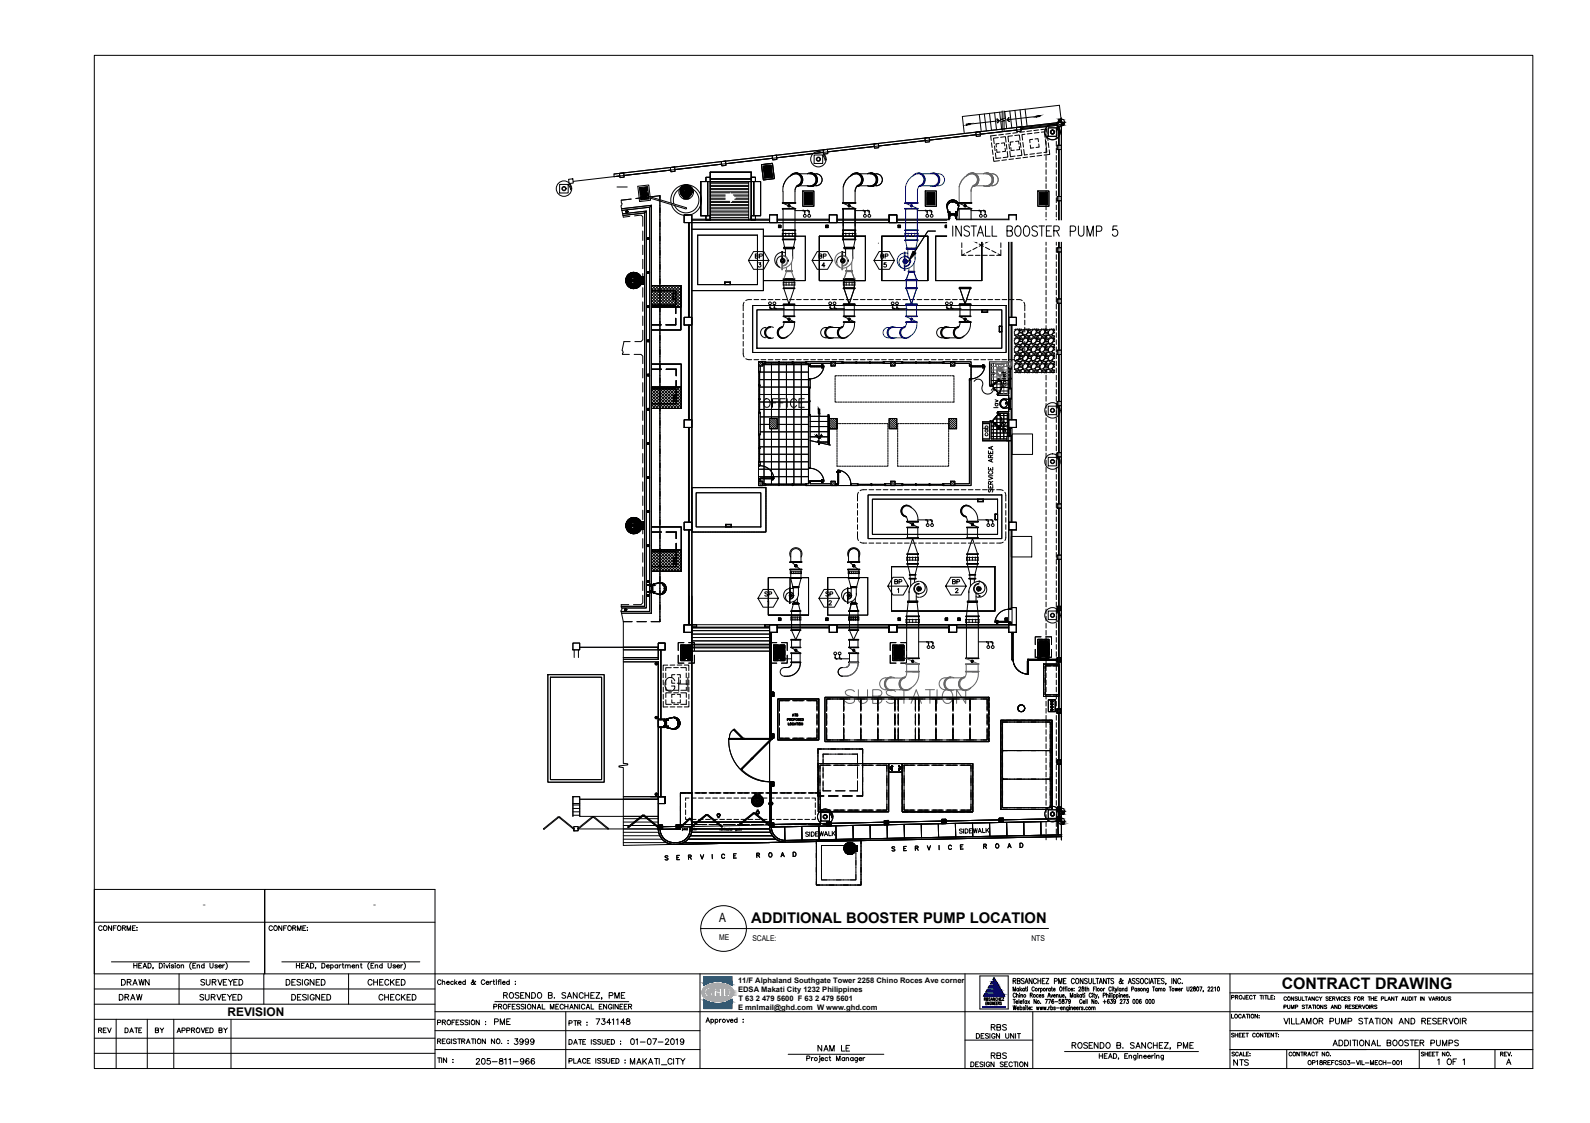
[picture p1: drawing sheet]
<svg xmlns="http://www.w3.org/2000/svg" width="841mm" height="594mm" viewBox="0 0 841 594" stroke-linecap="round" stroke-linejoin="round" font-family="sans-serif">
<defs><g id="words">
<text font-size="11.9" x="351" y="367">GH</text>
<text font-size="11.5" fill="#636466" x="446" y="373">SUBSTATION</text>
<g font-size="8.4">
<text x="403" y="217">OFFICE</text>
<text x="678" y="523">CONTRACT DRAWING</text>
</g>
<g font-size="7.9">
<text x="471" y="452">S E R V I C E R O A D</text>
<text x="351" y="456">S E R V I C E R O A D</text>
</g>
<text font-size="7.8" x="397" y="488">ADDITIONAL BOOSTER PUMP LOCATION</text>
<g font-size="7.1">
<text x="265" y="530">ROSENDO B. SANCHEZ, PME</text>
<text x="566" y="556">ROSENDO B. SANCHEZ, PME</text>
</g>
<text font-size="6.8" x="380" y="488">A</text>
<g font-size="6.6">
<text x="63" y="522">DRAWN</text>
<text x="105" y="522">SURVEYED</text>
<text x="150" y="522">DESIGNED</text>
<text x="193" y="522">CHECKED</text>
<text x="260" y="543">PME</text>
<text x="314" y="543">7341148</text>
<text x="678" y="543">VILLAMOR PUMP STATION AND RESERVOIR</text>
<text x="271" y="554">3999</text>
<text x="332" y="554">01-07-2019</text>
<text x="431" y="557">NAM LE</text>
<text x="704" y="555">ADDITIONAL BOOSTER PUMPS</text>
<text x="523" y="561">RBS</text>
<text x="332" y="564">MAKATI_CITY</text>
<text x="759" y="564">1 OF 1</text>
</g>
<text font-size="6.3" x="120" y="538">REVISION</text>
<g font-size="6.2">
<text x="425" y="444">SIDEWALK</text>
<text x="62" y="530">DRAW</text>
<text x="104" y="530">SURVEYED</text>
<text x="153" y="530">DESIGNED</text>
<text x="199" y="530">CHECKED</text>
<text x="260" y="535">PROFESSIONAL MECHANICAL ENGINEER</text>
<text x="523" y="546">RBS</text>
<text x="250" y="564">205-811-966</text>
<text x="651" y="565">NTS</text>
</g>
<g font-size="5.7">
<text x="398" y="138">BP</text>
<text x="432" y="138">BP</text>
<text x="465" y="138">BP</text>
<text x="529" y="217" transform="rotate(-90 529 217)">lav</text>
<text x="524" y="232" transform="rotate(-90 524 232)">cab</text>
<text x="51" y="494">CONFORME:</text>
<text x="141" y="494">CONFORME:</text>
<text x="230" y="543">PROFESSION :</text>
<text x="300" y="544">PTR :</text>
<text x="51" y="548">REV</text>
<text x="65" y="548">DATE</text>
<text x="81" y="548">BY</text>
<text x="92" y="548">APPROVED BY</text>
<text x="515" y="550">DESIGN UNIT</text>
<text x="230" y="553">REGISTRATION NO. :</text>
<text x="300" y="554">DATE ISSUED :</text>
<text x="300" y="564">PLACE ISSUED :</text>
<text x="512" y="566">DESIGN SECTION</text>
</g>
<g font-size="5.3">
<text x="533" y="230" transform="rotate(-90 533 230)">sho</text>
<text x="526" y="261" transform="rotate(-90 526 261)">SERVICE AREA</text>
<text x="472" y="310">BP</text>
<text x="503" y="310">BP</text>
<text x="403" y="316">SP</text>
<text x="436" y="316">SP</text>
<text x="650" y="550">SHEET CONTENT:</text>
<text x="651" y="560">SCALE:</text>
<text x="681" y="560">CONTRACT NO.</text>
<text x="751" y="560">SHEET NO.</text>
<text x="792" y="560">REV.</text>
<text x="691" y="564">OP18REFCS03-VIL-MECH-001</text>
</g>
<text font-size="4.9" x="678" y="535">PUMP STATIONS AND RESERVOIRS</text>
<g font-size="4.8">
<text x="107" y="480">-</text>
<text x="197" y="480">-</text>
</g>
<g font-size="4.2">
<text x="380" y="497">ME</text>
<text x="398" y="498">SCALE:</text>
<text x="546" y="498">NTS</text>
</g>
<g font-size="4">
<text x="418" y="380">ATS</text>
<text x="390" y="520">11/F Alphaland Southgate Tower 2258 Chino Roces Ave corner</text>
<text x="390" y="525">EDSA Makati City 1232 Philippines</text>
<text x="391" y="529">T 63 2 479 5600 F 63 2 479 5601</text>
<text x="390" y="534">E mnlmail@ghd.com W www.ghd.com</text>
</g>
</g></defs>
<!-- layer: M-X-BKGD -->
<g fill="none" stroke="#000" stroke-width=".53">
<path d="M523 60l1 9M526 60l1 9M529 59l1 9M530 59v4M530 59l-21 3 1 9M531 59l29-3 1 9M531 59v4M531 59l1 9M534 59l1 9M537 58l1 9M540 58l1 9M542 58l1 9"/>
<path d="M435 79h3v2l-2 1zM462 76h3v2h-2zM462 77l-24 3M489 73h2l1 2h-3zM489 74l-24 3M516 70h2l1 2h-3zM516 71l-24 3M518 61l1 9M521 60l1 9M524 76l1 2M525 79v3M526 77v3"/>
<path d="M527 72h-3v2M527 79v2l2-1M528 73h-3l1 3M528 64v1l1-1-2-1 1 1-15 2M528 76h-1v2M529 73l3-1v3M530 76h1v1M530 64v5M531 71h-3M531 64v5M531 63h-1l1 1h-1M532 78v2h-2"/>
<path d="M532 76l1 3M534 76v3M534 80v3h3M534 71h-2M535 78v2l2-1M536 72h-3v3M536 75h-2l1 2M537 72l2-1 1 3M537 75h2v1M538 67h2v2l-2 1zM538 69l-19 2M538 70h-2"/>
<path d="M539 77v2h-1M540 76v2M540 79l1 3h-3M541 75v3M541 79l1 3h1M542 70h-3M542 71h-1v3M545 77v1h2M546 69l-3 1M546 71h-3M546 74h-1v2M547 74l2-1v2"/>
<path d="M548 62l-15 1 1-1-1 1 1 1-1-1M549 69h-2M549 76l1 2h-2M550 70h-3M551 69l3-1v3M551 70h1l1 3M553 74v2M553 68v2M553 71v2M553 75v2M553 78v3M553 78l1 3h-2"/>
<path d="M554 72v2M554 68h5v4h-5zM554 76l1 2M555 79v3h-3M559 68v2M559 71v2M559 75v2M559 78v3M559 68v-1l1 1v2zM559 65h2v2h-2zM559 65l-19 3M559 66l-19 2"/>
<path d="M559 65h5M559 77h2v2h-2zM560 67v10M560 79v25M561 62v382M561 65h.1M561 66h1M296 98h5v4h-5zM300 98l1-1 1 1v2zM301 95h2v2h-2zM325 92v1M326 99h6"/>
<path d="M328 92l2-1v3h-2zM328 93l-25 3M339 100h.1M339 100h1zM340 99h-2l1 2M340 100h.1M340 100h1zM341 100h.1M341 99h1l1 2M341 100h1zM342 99v1zM355 89l2-1v3h-2z"/>
<path d="M355 90l-25 3M360 100l1 1h-1zM361 99h.1M361 99a3 3 0 0 1 5 0 3 3 0 0 1-2 5v1h-3v-1a3 3 0 0 1 0-5zM361 99l-1 1zM361 99h1l-1 1h1l-1 1h1h-1l1 2h-1zM361 99h1zM362 100h.1M362 99v1M362 98v1h1v-1M362 98v6v-1h1v1h1v-1v-1v-2v-1v-1h-1M363 100h-1"/>
<path d="M363 99v-1v1M363 100h-1h1M363 99h.1M363 99v1M363 100h1M364 99h.1M364 99h1l-1 1h1l-1 1h1h-1l1 1h-1l1 1h-1zM364 99h1zM365 99v1v-1M373 94h3v2h-3zM373 96h-2v18h2M374 96v18"/>
<path d="M376 95h21M376 94v-3h21v3M376 99h20M376 97h20M376 100h20M376 98h20M376 96h20M382 85h2v2l-2 1zM382 87l-25 3M396 96v20M397 94h3v2h-3zM399 96v18"/>
<path d="M400 96h2v18h-2M403 87l6-1 1 8-6 1zM404 88l4-1 1 7h-5zM404 88h4v6h-3zM404 90l1 4h3v-2M404 92v-4l4-1v7M404 88v1M404 88h1M404 88h.1M405 89v1M405 89h.1M405 88h.1"/>
<path d="M405 90h.1M405 88v1M405 90v1M405 91h.1M405 91v1M405 92h.1M405 92v1M405 93v1M405 93h.1M405 94h.1M405 93l1 1M405 93h1"/>
<path d="M405 88l1 1M405 92l1 1M406 93h.1M406 89h-1M406 90h.1M406 89v1M406 89h.1M406 94h.1M406 90v1M406 91v1M406 91h.1M406 92h.1"/>
<path d="M406 88v1M406 92v1zM406 88h.1M406 93h1M406 90h1M407 89h.1M407 93h.1M407 89h-1M407 89v1M407 90v1M407 91h.1M407 90h.1"/>
<path d="M407 91v1M407 92h.1M407 88v1zM407 88h.1M407 88v1M407 90h1M407 89l1 1M407 93h1M408 91h.1M408 93h-1M408 90h.1M408 89v1"/>
<path d="M408 93h.1M408 92h.1M408 82h3v2l-2 1zM409 84l-25 3M420 92a3 3 0 0 1 4 2 3 3 0 0 1-2 4M420 92a9 9 0 0 0-6 9v7l7 2-1 21M420 92a9 9 0 0 0-6 7M421 92a4 4 0 0 1 3 3 4 4 0 0 1-3 4 4 4 0 0 0 3-6 4 4 0 0 0-6 0M421 92a4 4 0 0 1 4 3 4 4 0 0 1-4 4M422 98l-1 3M422 98l-1 3v7M423 92h5a3 3 0 0 1 4 3 3 3 0 0 1-3 3h-6"/>
<path d="M427 92a4 4 0 0 1 5 3 4 4 0 0 1-5 3M429 92a4 4 0 0 1 3 3 4 4 0 0 1-3 4M430 98h2M431 92h1M431 82h4v4h-4zM432 92a3 3 0 0 1 3 3 3 3 0 0 1-3 3M435 82h1v1v2zM436 81l-25 2M450 93a4 4 0 0 1 6 0 4 4 0 0 1-3 6M453 92a4 4 0 0 1 3 3 4 4 0 0 1-3 4M453 92a4 4 0 0 1 4 3 4 4 0 0 1-4 4M453 99a4 4 0 0 0 3-4 4 4 0 0 0-3-3 4 4 0 0 1 3 3 4 4 0 0 1-3 4"/>
<path d="M454 98a3 3 0 0 0 1-5 3 3 0 0 0-5 0l-2 2-2 3v10l6 2v21M454 98l-1 2-1 1M454 98a3 3 0 0 0 1-5 3 3 0 0 0-5 0l-3 3-1 3M454 98l-2 3v7M455 92h5a3 3 0 0 1 4 3 3 3 0 0 1-3 3M455 98h6M459 92a4 4 0 0 1 5 3 4 4 0 0 1-5 3M460 92a3 3 0 0 1 3 3 3 3 0 0 1-2 3M460 92a4 4 0 0 1 4 3 4 4 0 0 1-4 4M461 92a4 4 0 0 1 3 3 4 4 0 0 1-3 4 4 4 0 0 0 3-4 4 4 0 0 0-3-3zM462 98h2M462 92h2"/>
<path d="M464 92a3 3 0 0 1 3 3 3 3 0 0 1-3 3M525 83l1 2h3M527 81v3h2M532 85h-2M533 80v3h-2M536 84h-2M540 84h-3M544 83h-3M547 81l-2 1M547 83h-2M551 81h-3M551 82h-2"/>
<path d="M553 82v3M553 86v2M553 90v2M553 94v2M553 97v3M559 82v3M559 86v2M559 90v2M559 94v2M559 97v3M329 106v2l-1 1 2 6M339 102v1"/>
<path d="M339 103v2h4v-1M339 104v2l1-1M339 101h.1M339 102h.1M339 103h1zM339 103l1 1zM340 101h.1M340 104v1zM340 102h.1M340 102v1zM340 103v1zM340 103l1 1z"/>
<path d="M340 104l1 1zM340 101h1zM341 101v1zM341 102v1zM341 103v1zM341 104v1zM341 100v1zM341 113v208M341 113l-11 1M341 104l1 1zM341 100l1 1zM341 103v1"/>
<path d="M342 101v1zM342 102v1zM342 104v1v-1M342 100v1zM342 112l-1 1M342 104v-1l21 7v1l-22-7 1-1v1M342 104v-1v1M342 104h1M342 101v-2l-3 1v2M343 102v2v-1M343 105h-1M343 104v-5h-5l1 7 4-1"/>
<path d="M344 110l1-1v215M344 104l-1-6-6 1 1 8 6-1v-1M349 104v1M349 106v3M349 110v2M349 114v2M349 117v3M355 107a8 8 0 0 1 10-9 8 8 0 0 1 4 13 8 8 0 0 1-14-3M356 108a7 7 0 0 1 8-9 7 7 0 0 1 4 11 7 7 0 0 1-11-1M360 101h1h-1zM360 102h1zM360 102l1 1z"/>
<path d="M361 103l1 1zM362 114h4v4h-4zM362 104h.1M362 104a3 3 0 0 1-1-5 3 3 0 0 1 4 0 3 3 0 0 1-1 5M362 104v1h2M362 103h.1M363 102h-1h1M363 103v1v-1M363 103h-1M363 101h.1M363 103h.1M363 101l-1 1 1-1v1v-1"/>
<path d="M363 101l1 1-1-1M364 103h.1M364 104v1M364 104h.1M364 118v50M364 103h1zM365 101h1h-1zM365 103v-1v1M366 101l-1-1v1h1M366 102h-1h1M366 118h168v212h-168zM366 116h41"/>
<path d="M373 114h3v2h-3zM376 116v-20h21v20M376 113h20M376 103h8M376 107h10M376 114h20M376 112h20M376 110h20M376 109h20M376 105h8M376 104h8M376 102h10"/>
<path d="M376 115h20M376 108h20M376 101h20M387 102h9M387 107h9M388 103h8M389 104h7M389 105h7M397 114h3v2h-3zM407 114h4v4h-4zM411 116h28M412 119h1v1h-1z"/>
<path d="M412 119v1zM412 120h.1M412 119l1 1zM412 120h1zM413 119v1zM413 120h.1M414 107l7 1zM414 110l7 1zM414 110h7M414 107h7M414 110l1 21M425 101h6v8h-6z"/>
<path d="M425 102h5v6h-5zM426 106v-4h4v6M426 104v4h4v-2M426 102h3v6h-3zM426 103h.1M426 103v1M426 104v1M426 105v1M426 106v1M426 107v1M426 105h.1M426 104h.1"/>
<path d="M426 108h.1M426 106h.1M426 107h.1M426 102h.1M427 103h.1M427 103v1M427 105v1M427 106v1M427 105h.1M427 104h.1M427 106h.1M427 107h.1"/>
<path d="M427 102h.1M427 108h.1M427 104v1M427 107v1M427 105v-1v1M427 107v1zM427 103h1M428 105v1zM428 103h.1M428 102h.1M428 105h.1M428 104h.1"/>
<path d="M428 107h.1M428 108h.1M428 106h.1M428 102h-1M428 104v1M428 103v1M428 107v1M428 106v1M428 105v1M428 103h1M428 107l1 1zM428 102h1"/>
<path d="M428 104h1M428 106h1M428 107h1M429 105h.1M429 104h.1M429 106h.1M429 104v1M429 105v1M429 102h.1M429 103h.1M429 107h.1M429 103v1"/>
<path d="M429 106v1M429 108h.1M429 107v1M437 119h1v1h-1zM437 119v1zM437 120h.1M438 119v1zM438 120h.1M439 114h4v4h-4zM443 116h27M446 107l7 1zM446 110l7 1z"/>
<path d="M446 110h7M446 107h7M446 110v21M470 114h4v4h-4h4v-4h-4v4zM474 116h28M475 119h1v1h-1zM475 119v1zM475 120h.1M475 119l1 1zM475 120h1zM476 119v1zM476 120h.1"/>
<path d="M489 101h6v8h-6zM490 102h5v6h-5zM490 106v-4h4v6M490 104v4h4v-2M491 102h3v6h-3zM491 103h.1M491 107v1M491 103v1M491 105v1M491 106v1M491 105h.1M491 104h.1"/>
<path d="M491 106h.1M491 107h.1M491 102h.1M491 108h.1M491 104v1M491 103h1M491 105v-1l1 1M491 107v1l1-1M491 102h1M491 105h1M491 104h1M491 107h1"/>
<path d="M491 106h1M492 102h.1M492 103h.1M492 107h.1M492 105h.1M492 106h.1M492 104h.1M492 103v1M492 105v1M492 106v1M492 107v1M492 108h.1"/>
<path d="M492 104v1M492 102h1M493 103h-1M493 103h.1M493 107v1v-1M493 103v1M493 106v1M493 104h.1M493 107h.1M493 105h.1M493 105v-1v1M493 106h.1"/>
<path d="M493 105v1M493 102h.1M493 107v1M493 108h.1M493 104v1M494 103h.1M494 107v1M494 103v1M494 105v1M494 106v1M494 104h.1M494 107h.1"/>
<path d="M494 105h.1M494 106h.1M494 102h.1M494 108h.1M494 104v1M500 119h1v1h-1zM500 119v1zM500 120h.1M500 119l1 1zM500 120h1zM501 119v1zM501 120h.1"/>
<path d="M501 109a3 3 0 0 1 3-3 3 3 0 0 1 3 3l-1 4v-1M501 109v4M501 109h.1M501 109a3 3 0 0 1 3-2 3 3 0 0 1 3 2M501 109a3 3 0 0 1 3-3 3 3 0 0 1 3 3M501 108v1M501 111h.1M502 114h.1M502 107h.1M502 112v3M502 114h4v4h-4zM502 108h.1"/>
<path d="M502 113v1M502 112v1M502 112v2M502 112h.1M502 107v1M503 113h2v1v-1h-2v1h2M503 113h.1M504 106v1v-1M505 113l1-1v2v-1M506 112v3M506 112h.1M506 112v1l1-4a3 3 0 0 0-3-2 3 3 0 0 0-3 2l1 4"/>
<path d="M506 107h.1M506 107v1M506 113h.1M506 114h.1M506 116h28M507 119h1v1h-1zM507 108v1M507 111h.1M507 119v1zM507 120h.1M507 109h.1M507 107l7 1z"/>
<path d="M507 119l7 1zM507 110l7 1zM507 110h7M507 107h7M507 119h7M507 108l7 2v10M507 110v10M508 119v1zM508 120h.1M532 119h1v1h-1zM532 119v1zM532 120h.1"/>
<path d="M533 119v1zM533 120h.1M534 114h4v4h-4zM535 118v50M549 101h6v8h-6zM550 102h4v6h-4zM550 106v-4h4v6M550 104v4h4v-2M550 103h1M551 103h.1M551 102h.1M551 105h.1"/>
<path d="M551 104h.1M551 107h.1M551 108h.1M551 106h.1M551 102h-1M551 104v1M551 103v1M551 107v1M551 105v1M551 106v1M552 102h.1M552 104v1"/>
<path d="M552 103h.1M552 107h.1M552 105h.1M552 106h.1M552 104h.1M552 107v1M552 103v1M552 105v1M552 106v1M552 105v-1v1M552 107v1v-1M552 108h.1"/>
<path d="M552 102h1M553 103h-1M553 103h.1M553 104h.1M553 107v1M553 107h.1M553 105v-1v1M553 103v1M553 105v1M553 106v1M553 105h.1M553 106h.1"/>
<path d="M553 102h.1M553 108h.1M553 101v3M553 108v3M553 112v3M553 116v2M553 120v2M553 104v1M553 104v4M559 101v2M559 105v2M559 108v3"/>
<path d="M559 112v3M559 116v2M559 120v2M559 104h2v2h-2zM560 106v25M349 121v3M349 125v2M349 129v2M349 132v3M349 136v3M349 140v2M396 138h11l-3 4h-5l-3-4 3-5h5l3 5"/>
<path d="M401 139h1v1a.7 .7 0 0 1 0 1 .7 .7 0 0 1-1 0M414 137a1.1 1.1 0 0 0-1 1 1.1 1.1 0 0 0 1 1M414 133a4 4 0 0 0-4 4 4 4 0 0 0 2 4 3 3 0 0 1-1-3 3 3 0 0 1 3-3M414 126l7 1zM414 122h7zM414 127h7M414 122h7M414 125h7M414 124h7M414 123v2M414 137v-4v4M414 133l1 1"/>
<path d="M414 137a1.3 1.3 0 0 1 1 1 1.3 1.3 0 0 1-1 1M415 131h5zM415 131l5 1zM415 131h1M415 132h5M415 132v4M416 123v2M416 131h.1M417 131h1M417 138h.1M417 123v2M418 131h.1"/>
<path d="M419 131h1M419 123v2M419 132v5M421 123v2M430 138h10l-2 4h-6l-2-4 2-5h6l2 5M445 137a1.1 1.1 0 0 0 0 1 1.1 1.1 0 0 0 0 1M445 135a2.9 2.9 0 0 0-2 4M446 122h7zM446 126l7 1zM446 127h7M446 122h7M446 124h7"/>
<path d="M446 123v2M446 137l-1-4v4M446 133l1 1M446 137a1.3 1.3 0 0 1 1 1 1.3 1.3 0 0 1-1 1M446 131h6zM446 131l6 1zM446 131h2M446 132h6M447 132v4M447 123v2M448 131h.1M449 131h1"/>
<path d="M449 138h.1M449 123v2M450 131h.1M451 131h1M451 123v2M451 132v5M453 123v2M462 138h11l-3 4h-5l-3-4 3-5h5l3 5M465 129h.1M469 139h-1v1a.8 .8 0 0 1 1 0 .8 .8 0 0 1 0 1 1 1 0 0 1-2 0M509 132v3h2M509 128v3"/>
<path d="M509 124l1 1M510 134l-1 1M511 124h-2v3M511 126l3 1M512 135h3M512 124h3M514 133l-3 1M515 127l2 2M516 135h2M516 124h2M517 131l-2 1M518 129l2 1"/>
<path d="M520 135h2M520 124h2M520 129l-2 1M521 131l2 1M523 135h3M523 124h3M523 127l-2 2M525 133l2 1M527 126l-2 1M527 124h2M528 134l1 1M529 132v3h-2"/>
<path d="M529 124v3M529 128v3M529 124l-1 1M553 123v3M553 127v3M553 131v3M553 135v2M553 139v2M559 123v3M559 127v3M559 131v3M559 135v2"/>
<path d="M559 139v2M559 131h2v2h-2zM560 133v25M332 150v1v-1M332 147v-1v1M332 148v-1v1h1M332 150v-1v1h7v-1h-1v1M333 150v1l1-1h1v1v-1h1v1v-1h1v1l1-1v1h-5zM333 149l-1-1h-1v1h2M333 148v-1v1l1-1h3v1v-1h1v1l1-1v1h-1v2M333 148v2M333 151v1z"/>
<path d="M333 146v-1v1zM333 147h.1M333 148h.1M333 149h.1M333 148v1M333 147v1M333 149l1-1h-1v2M333 147v-1v1h5v-1h-1v1M333 149h1v1M334 151h1v1h-1zM334 147v-1h1v1M334 145h1v1h-1z"/>
<path d="M335 148l1-1-1 1h1l-1 1h1h-1l1-1zM335 151h1v1h-1zM335 147v-1h1v1v-1h1v1M335 145h1v1h-1zM335 148h.1M336 145h1v1h-1zM336 151h1v1h-1zM337 145l1 1h-1zM337 151h1l-1 1zM337 149v-1v2M337 149v1M337 147h1h-1"/>
<path d="M337 149h1M337 149l1 1M338 148h-1h1M338 149v-1h1v1h-1M338 150h1l-1 1zM338 146l1 1h-1zM339 146a4 4 0 0 0-6-1 4 4 0 0 0 0 7 4 4 0 0 0 6-2M339 146h2v4h-2M345 151h15v24h-15M345 151h15v11h-15zM345 154l8 8 7-7M345 152l10 10 5-5"/>
<path d="M345 156l6 6M345 151l11 11 4-4M345 151v1M346 151l12 11M347 151l-2 2M348 151l11 11h1M348 151l-3 4M349 144v2M349 147v3M349 151v3M349 155v2M349 159v2"/>
<path d="M350 151l10 11M350 151l-5 6M351 151l9 9M352 151l-7 7M353 151l7 8M353 151l-8 9M354 151l6 6M355 151l-10 10h12v-7h-12M356 151l4 4M356 155v3M356 155h1M356 158h1"/>
<path d="M356 155h.1M356 151l-11 11M358 151l2 3M358 151l-11 11-2-2M359 151l1 1M360 151l-12 11-3-3M360 152l-10 10-5-5M360 154l-8 8M360 160l-2 2M383 151h3M394 160l-1 4M398 158l-4 1"/>
<path d="M399 158h2M403 158h2M406 158h3M410 158h3M414 158h2M414 147l6 1zM414 152l6 1zM414 151h6M414 148h6M414 153h6M414 149h6M414 149v2"/>
<path d="M415 153l2 8 3-8M415 148v4M416 149v2M417 149v2M418 158h2M419 149v2M420 148v4M420 149v2M421 158h3M425 158h3M429 158h2M433 158h2"/>
<path d="M436 141h-1l1-2v2M436 158h3M440 158h3M444 158h2M446 152l6 1zM446 147l6 1zM446 151h6M446 148h6M446 153h6M446 149h6M446 149v2M446 153l3 8 3-8"/>
<path d="M446 148v4M448 158h2M448 149v2M449 149v2M451 149v2M451 158h3M452 148v4M452 149v2M455 158h3M459 158h2M463 158h2M466 158h3"/>
<path d="M470 158h3M474 158h2M478 158h2M481 158h3M485 158h3M489 158h2M493 158h2M496 158h3M500 158h3M504 158h2M507 152l7 1zM507 152h7z"/>
<path d="M507 153h7M508 158h2M508 153l2 8 3-8M511 158h3M515 158h3M519 158h2M523 158h2M526 158h3M530 158h3M534 158h2M538 158l3 1M542 160v4"/>
<path d="M553 142v3M553 146v2M553 150v2M553 153v3M553 157v3M559 142v3M559 146v2M559 150v2M559 153v3M559 157v3M559 158h2v2h-2zM345 162h15"/>
<path d="M345 172h5M345 162h.1M349 162v3M349 166v3M349 170v2M349 174v2M349 177v3M357 162v4M357 168v4h-5M362 168h4v4h-4zM364 172v50M393 166v2"/>
<path d="M393 169v3M393 173v3M393 177v2M405 173a2.7 2.7 0 0 0-3 3 2.7 2.7 0 0 0 3 3M405 174l3-1a3 3 0 0 0-3 3 3 3 0 0 0 3 3 3 3 0 0 1-3-2 3 3 0 0 1 0-3zM408 173a2.7 2.7 0 0 0-3 3 2.7 2.7 0 0 0 3 3M409 173a3 3 0 0 0-4 3 3 3 0 0 0 4 3M414 173a3 3 0 0 0-2 4 3 3 0 0 0 5 1M414 173a3 3 0 0 0-3 3 3 3 0 0 0 3 3M414 170l6 1zM414 161h6zM414 167h6z"/>
<path d="M414 170h6M414 161h6M414 167h6M415 161v6M415 167l5 3M420 171h-5a4 4 0 0 1-3 4 2.7 2.7 0 0 0 0 2 2.7 2.7 0 0 0 3 2M420 161v6M420 171a8 8 0 0 1-5 8M437 179h1M437 174l2-1a3 3 0 0 0-3 3 3 3 0 0 0 3 3 3 3 0 0 1-2-2 3 3 0 0 1 0-3zM438 173a2.8 2.8 0 0 0-4 2 2.8 2.8 0 0 0 3 4M439 179h6"/>
<path d="M441 173a3 3 0 0 0-4 3 3 3 0 0 0 4 3M445 173h-6a2.7 2.7 0 0 0-2 3 2.7 2.7 0 0 0 3 3M446 173a3 3 0 0 0-2 4 3 3 0 0 0 5 1M446 173a3 3 0 0 0-3 3 3 3 0 0 0 3 3M446 170l6 1zM446 161h6zM446 167h6zM446 170h6M446 161h6M446 167h6M446 171a4 4 0 0 1-2 4 2.7 2.7 0 0 0 0 2 2.7 2.7 0 0 0 2 2M446 167l6 3"/>
<path d="M446 161v6M452 161v6M452 171a8 8 0 0 1-5 8M498 179h1M499 173a2.8 2.8 0 0 0-3 2 2.8 2.8 0 0 0 2 4M501 179h5M501 173a3 3 0 0 0-3 3 3 3 0 0 0 3 3M502 173a3 3 0 0 0-4 3 3 3 0 0 0 4 3M505 174l2-1a3 3 0 0 0-3 3 3 3 0 0 0 3 3 3 3 0 0 1-3-2 3 3 0 0 1 1-3zM506 173h-5a2.7 2.7 0 0 0-3 3 2.7 2.7 0 0 0 3 3M507 173a3 3 0 0 0-2 4 3 3 0 0 0 5 1M507 170l7 1z"/>
<path d="M507 161h7zM507 167h7zM507 170h7M507 161h7M507 167h7M508 167l5 3M508 161v6M508 171a4 4 0 0 1-3 4 2.8 2.8 0 0 0 1 3 2.8 2.8 0 0 0 4 0 8 8 0 0 0 3-7M508 170h.1M513 161v6M519 164h3M530 173v3"/>
<path d="M534 168h4v4h-4zM535 172v50M537 176l1-2h1v1l-1 2h-1v-1M537 177v1v1M537 174v1M538 178h2l-2 1zM538 174h1M539 179h1h-1zM539 175h1h-1zM539 176h1l1 1-2 1-1-1zM540 179l1 1v1l-1-1zM540 175h1v1h-1z"/>
<path d="M540 174l1 1 1-1M540 178h2v1h-2zM541 180l1-1h1l1 1-2 2h-1zM541 175l1-1h1l1 1-2 2h-1zM542 166v2M542 169v3M542 173v3M542 177v2M542 178h2l-1 1zM543 174h1M544 179h.1M544 174h.1"/>
<path d="M544 176h1v1l-2 1v-1zM544 180h1h1h-2zM544 175l2 1h-2zM544 178l2 1v-1v-1l-1 1M545 174l1 1v-1M546 180l1-1h1v1l-1 2h-1zM546 175l1-1h1v1l-1 2h-1zM547 178h2l-2 1zM547 174h2M548 179h1h-1zM548 175h1h-1zM548 176h1l1 1-2 1-1-1z"/>
<path d="M548 175h2v1h-1zM548 180h2h-1zM549 174l1 1 1-1M549 178h2v1h-2zM550 180l1-1h1l1 1-2 2h-1zM550 175l1-1h1l1 1-2 2h-1zM551 178h2l-1 1zM552 174h1M553 179h1h-1zM553 175h1h-1zM553 176h1v1l-2 1v-1zM553 179l2 1-1 1-1-1z"/>
<path d="M553 175h2l-1 1h-1zM553 161v2M553 165v2M553 168v3M553 172v3M553 176v3M553 180v2M554 174l1 1v-1M554 178h1v1h-1zM555 180l1-1h1v1l-1 2h-1zM555 175l1-1h1v1l-1 2h-1zM556 178h2l-2 1z"/>
<path d="M556 174h2M558 176h.1M558 179h.1M558 175h.1M558 179l-1 1h1M558 175h-1l1 1M558 179h-1h1M558 174l-1 1h1M558 176l-2 1 2 1M559 161v2M559 165v2M559 168v3"/>
<path d="M559 172v3M559 176v3M559 180v2M560 160v25M330 181l-1 4 1 2h-1M345 193h15v23h-15M345 195h5M349 181v3M349 185v2M349 189v2M349 192v3M349 196v3"/>
<path d="M349 200v2M352 195h6v4M393 184l1 5M393 181v2M394 190h4M399 190h2M401 194h.1M401 192l1 2M401 191l2 3M402 191l1 1M403 190h2M406 190h3"/>
<path d="M410 190h3M414 190h2M418 190h2M421 190h3M425 190h3M429 190h2M433 190h2M436 190h3M440 192l2 2M440 193v1M440 190h3M440 191l2 2"/>
<path d="M442 191v1M443 199h-1v1M443 199h1M444 190h2M444 199h1M446 199h1M447 199h1M448 190h2M448 199h1M450 199h1M451 199h1M451 190h3"/>
<path d="M452 199h1M454 199h1M455 199h1M455 190h3M456 199h1M458 199h.1M459 190h2M459 199h1M460 199h1M462 199h.1M463 190h2M463 199h1"/>
<path d="M464 199h1M466 199h.1M466 190h3M467 199h1M468 199h1M469 199h1M470 190h3M471 199h1M471 193l1 1M471 192l2 2M472 191l1 2M472 199h1"/>
<path d="M473 191v1M473 199h1M474 190h2M475 199h1M476 199h1M477 199h1M478 190h2M479 199h.1M480 199h1M481 199h1M481 190h3M483 199h.1"/>
<path d="M484 199h1M485 190h3M485 199h1M487 199h.1M488 199h1M489 190h2M489 199h1M490 199h1M492 199h1M493 190h2M493 199h1M494 199h1"/>
<path d="M496 199h1M496 190h3M497 199h1M498 199h1M500 199h.1M500 190h3M501 199h1M502 199h1M503 193v1M503 192l1 2M503 191l2 2M504 199h1v1"/>
<path d="M504 190h2M504 191l1 1M508 190h2M511 190h3M515 190h3M519 190h2M523 190h2M523 199v5h1l4 4v1M526 190h3M527 191h-4v5M530 191h5M530 190h3"/>
<path d="M531 197h.1M532 198a.7 .7 0 0 1 0 1 .7 .7 0 0 1-1 0 .7 .7 0 0 1 0-1v1M532 197h-2M534 190h2M537 190l1-2h1v1l-1 2h-1v-1M537 180l1-1h1v1l-1 2h-1v-1M537 182v1v1M537 186v1v1M537 191v1v1M537 195v1v1M537 197h2M538 196h2l-2 1z"/>
<path d="M538 191l2 1h-2zM538 187h2l-2 1zM538 182l2 1h-2zM539 193h1h-1zM539 188h1h-1zM539 184h1h-1zM539 184l-1 2h-1v-1M539 193l-1 2h-1v-1M539 193l-1-1-1 2M539 184l-1-1-1 2M539 197h1M539 194h1l1 1-2 1-1-1z"/>
<path d="M539 190h1l1 1h-2h-1zM539 185h1l1 1-2 1-1-1zM539 181h2v1h-2h-1zM539 193h1h1M539 184h1h1M539 184l2 1v-1M539 193l2 1v-1M540 188l1 1v1l-1-1zM540 187h2v1h-2zM540 182h2v1h-2zM540 191h2v1h-2zM540 196h2v1h-2z"/>
<path d="M541 190h-3M541 193l1-1 1 1h1l-2 2h-1zM541 189l1-1h1l1 1-2 2h-1zM541 184l1-1 1 1h1l-2 2h-1zM542 197h1M542 187v2M542 181v2M542 184v3M542 196h2l-1 1zM542 191l2 1h-1zM542 187h2l-1 1zM542 182l2 1h-1z"/>
<path d="M544 192h.1M544 188h.1M544 183h.1M544 194h1v1l-2 1v-1zM544 190h1v1h-2zM544 185h1v1l-2 1v-1zM544 181h1v1h-2zM544 193h1l1 1h-2zM544 189v-1l2 1h-2zM544 184h1l1 1h-2zM544 197h.1M544 183l2 1v-1v-1l-1 1"/>
<path d="M544 187l2 1v-1v-1l-1 1M544 192l2 1v-1v-1l-1 1M544 196l2 1v-1v-1l-1 1M546 193l1-1 1 1-1 2h-1zM546 189l1-1h1v1l-1 2h-1zM546 184l1-1 1 1-1 2h-1zM546 197h2M547 187h2l-2 1zM547 196h2l-2 1zM547 191l2 1h-2zM547 182l2 1h-2zM548 193h1h-1z"/>
<path d="M548 188h1h-1zM548 184h1h-1zM548 197h1M548 181h2v1h-2h-1zM548 194h1l1 1-2 1-1-1zM548 190h1h1v1h-2h-1zM548 185h1l1 1-2 1-1-1zM548 184h2v1h-1zM548 189l1-1 1 1h-1zM548 193h2v1h-1zM549 182h2v1h-2zM549 191h2v1h-2z"/>
<path d="M549 187h2v1h-2zM549 196h2v1h-2zM550 189l1-1h1l1 1-2 2h-1zM551 197h1M551 196h2l-1 1zM551 191l2 1h-1zM551 187h2l-1 1zM551 182l2 1h-1zM553 193h1h-1zM553 188h1h-1zM553 184h1h-1zM553 193l-2 2h-1v-2"/>
<path d="M553 184l-2 2h-1v-2M553 193h-1l-1-1-1 1M553 184h-1l-1-1-1 1M553 194h1v1l-2 1v-1zM553 190h1v1h-2zM553 185h1v1l-2 1v-1zM553 181h1v1h-2zM553 193h2M553 184h2M553 184l1 1 1-1M553 193l1 1 1-1M553 188l2 1-1 1-1-1z"/>
<path d="M553 184v2M553 187v3M553 191v2M553 195l1 2h-1M553 198v3M554 187h1v1h-1zM554 182h1v1h-1zM554 191h1v1h-1zM554 196h1v1h-1zM555 193l1-1 1 1-1 2h-1zM555 189l1-1h1v1l-1 2h-1zM555 184l1-1 1 1-1 2h-1z"/>
<path d="M555 197h2M556 196h2l-2 1zM556 191l2 1h-2zM556 187h2l-2 1zM556 182l2 1h-2zM557 191h1M557 182h1M558 180h.1M558 185h.1M558 189h.1M558 194h.1M558 193h.1"/>
<path d="M558 188h.1M558 184h.1M558 193h-1l1 1M558 188l-1 1h1M558 184h-1l1 1M558 197h-1M558 193h-1h1M558 188h-1h1M558 184h-1h1M558 181l-2 1h1M558 194l-2 1 2 1M558 190l-2 1h1"/>
<path d="M558 185l-2 1 2 1M559 184v2M559 187v3M559 191v2M559 195v2M559 198v3M559 185h2v3h-2zM560 188v24M345 206h13v8h-13M345 205h15v11h-15zM345 205h15M345 208l8 8 7-7"/>
<path d="M345 206l10 10 5-6M345 216h.1M345 209l6 7M345 205l11 11 4-4M345 205h.1M346 205l12 11M347 205l-2 2M348 205l11 11 1-1M348 205l-3 4M349 204v2M349 207v3M349 211v3"/>
<path d="M349 215v2M349 219v2M350 205l10 11M350 205l-5 5M351 205l9 9M352 205l-7 7M353 205l7 7M353 205l-8 8M354 205l6 6M355 205l-10 10M356 205l4 4M356 209v3"/>
<path d="M356 209h2M356 212h2M356 205l-11 11M358 209h-2M358 201v4l2 3M358 205l-11 11-2-2M359 205l1 1M360 205l-12 11-3-4M360 206l-10 10-5-5M360 207l-8 9M360 214l-2 2M433 217v15"/>
<path d="M442 212v1h1M442 200v1M442 201v1M442 203v1M442 204v1M442 205v1M442 207v1M442 208v1M442 209v1M442 211h.1M443 213h1M444 213h1"/>
<path d="M446 213h1M447 213h1M448 213h1M450 213h1M451 213h1M452 213h1M454 213h1M455 213h1M456 213h1M458 213h.1M459 213h1M460 213h1"/>
<path d="M462 213h.1M463 213h1M464 213h1M466 213h.1M467 213h1M468 213h1M469 213h1M471 213h1M472 213h1M473 213h1M475 213h1M476 213h1"/>
<path d="M477 213h1M479 213h.1M480 213h1M481 213h1M483 213h.1M484 213h1M485 213h1M487 213h.1M488 213h1M489 213h1M490 213h1M492 213h1"/>
<path d="M493 213h1M494 213h1M496 213h1M497 213h1M498 213h1M500 213h.1M501 213h1M502 213h1M505 212v1h-1M505 200v1M505 201v1M505 203v1"/>
<path d="M505 204v1M505 205v1M505 207v1M505 208v1M505 209v1M505 211h.1M515 202a2.7 2.7 0 0 1 4-1 2.7 2.7 0 0 1 0 4 3 3 0 0 0 4 3 3 3 0 0 0 3-3M524 206l2-1v2M528 209h6M530 201h.1M530 200h2M531 204v1"/>
<path d="M531 201h1M532 204h-2M534 218h-6v1l-4 4M553 202v3M553 206v2M553 210v2M553 213v3M553 217v3M554 215h5v4h-5zM559 202v3M559 206v2M559 210v2"/>
<path d="M559 213v3M559 217v3M559 215l1 1v2zM559 212h2v3h-2zM560 215v24M349 222v3M349 226v3M349 230v2M349 234v2M349 237v3M362 222h4v4h-4zM364 226v50"/>
<path d="M407 223l4 4M407 222l4 4M407 226l1 1M407 225l2 2M407 224l3 3M408 221l3 4M409 221l2 3M410 221l1 1M432 230l1 2 2-2M432 230l1 1 1-1M439 227h.1M439 225l1 2"/>
<path d="M439 224l2 3M439 223l3 4M439 222l4 4M439 221l4 4v1M440 221l3 3M441 221l2 2M442 221l1 1M443 226v1M443 228v1M443 229v1M443 230v1M443 232v1"/>
<path d="M443 233v1M443 234v1M443 236h.1M443 237v1M443 238v1M443 240h.1M444 224h-1v1M444 224h1M445 224h1M447 224h.1M448 224h1M449 224h1"/>
<path d="M451 224h.1M452 224h1M453 224h1M454 224h1M456 224h1M457 224h1M458 224h1M460 224h1M461 224h1M462 224h1M464 224h1M465 224h1"/>
<path d="M466 224h1M468 224h.1M469 224h1v1M470 225v1M470 226v1M470 228v1M470 229v1M470 230v1M470 232v1M470 233v1M470 234v1M470 236h.1"/>
<path d="M470 237v1M470 238v1M470 240h.1M470 226l1 1M470 225l2 2M470 224l4 3M470 222l4 4M470 221l4 4M472 221l2 3M473 221l1 2M474 221v1M475 225v1"/>
<path d="M475 226v1M475 228v1M475 229v1M475 230v1M475 232v1M475 233v1M475 234v1M475 236h.1M475 237v1M475 238v1M475 240h.1M476 224h-1v1"/>
<path d="M476 224h1M477 224h1M479 224h1M480 224h1M481 224h1M483 224h1M484 224h1M485 224h1M487 224h.1M488 224h1M489 224h1M490 224h1"/>
<path d="M492 224h1M493 224h1M494 224h1M496 224h1M497 224h1M498 224h1M500 224h1M501 224h1v1M502 225v1M502 226v1M502 228v1M502 229v1"/>
<path d="M502 230v1M502 232v1M502 233v1M502 234v1M502 236h.1M502 237v1M502 238v1M502 240h.1M502 226l1 1M502 225l2 2M502 224l3 3M502 223l4 4"/>
<path d="M502 222l4 4M503 221l3 4M504 221l2 2M505 221l1 1M520 233h15M534 222h4v4h-4zM535 230h11v10h-11zM535 226v50M553 221v3M553 225v2M553 229v2M553 232v3"/>
<path d="M553 236v2M553 240v2M559 221v3M559 225v2M559 229v2M559 232v3M559 236v2M559 240v2M559 239h2v3h-2zM349 241v3M349 245v2M349 249v2"/>
<path d="M349 252v3M349 256v3M349 260v2M401 256l1 1M401 255l2 2M402 255l1 1M403 255h.1M440 257h.1M440 255l1 2M440 255l2 2M441 255h1M443 246v1h1"/>
<path d="M443 241v1M443 242v1M443 243v1M443 245v1M444 247h1M445 247h1M447 247h.1M448 247h1M449 247h1M451 247h.1M452 247h1M453 247h1"/>
<path d="M454 247h1M456 247h1M457 247h1M458 247h1M458 259l-3 1M460 259h2M460 247h1M461 247h1M462 247h1M463 259h3M464 247h1M465 247h1"/>
<path d="M466 247h1M467 259h3M468 247h.1M470 246v1h-1M470 241v1M470 242v1M470 243v1M470 245v1M471 259h2M471 257h.1M471 256l1 1M471 255l2 2"/>
<path d="M472 255l1 1M473 255h.1M475 259h2M475 241v1M475 242v1M475 243v1M475 245v1M475 246v1h1M476 247h1M477 247h1M478 259h3M479 247h1"/>
<path d="M480 247h1M481 247h1M482 259h3M483 247h1M484 247h1M485 247h1M486 259h2M487 247h.1M488 247h1M489 247h1M490 259h2M490 247h1"/>
<path d="M492 247h1M493 247h1M493 259h3M494 247h1M496 247h1M497 247h1M497 259h3M498 247h1M500 247h1M501 259h2M502 246v1h-1M502 241v1"/>
<path d="M502 242v1M502 243v1M502 245v1M503 255l2 2M503 256l1 1M504 255l1 1M505 259h2M505 255h.1M508 259h3M512 259h3M516 259h2M520 259h2"/>
<path d="M527 259l4 1M553 243v3M553 247v3M553 251v2M553 255v2M553 258v3M559 243v3M559 247v3M559 251v2M559 255v2M559 258v3M560 242v25"/>
<path d="M331 278h1M331 278h2M332 278h.1M332 277h1h1h3h1h1h-1v2h1l-7 1v-1h1v-2h-1zM332 280v1zM332 275a4 4 0 0 1 7 1h2v4h-2a4 4 0 0 1-6 1 4 4 0 0 1-1-6zM332 276h.1M333 275h1zM333 277h.1M333 278h.1M333 279h.1M334 277v1v1z"/>
<path d="M334 276v-1h-1v1h5v-1h-1v1M334 276v-1h1v1M335 278l1-1-1 1h1h-1l1 1h-1l1-1zM335 274l-1 1h1v-1M335 276v-1h1v1v-1h1v1M335 278h.1M336 274h-1v1h1v-1M336 274l1 1h-1v-1M337 277v2zM337 275h1h-1M337 277h1h-1M337 278l1 1"/>
<path d="M337 279h1M338 277l-1 1h1M338 278h1h-1zM339 280l-1 1v-1h1M339 276h-1h1M345 279h15v23h-15M349 264v2M349 267v3M349 271v3M349 275v2M349 279v2M362 276h4v4h-4z"/>
<path d="M384 279h3M454 266v3M454 270v3M454 274v2M454 278v2M454 260v5M480 267a3 3 0 0 0-3 3 3 3 0 0 0 2 3M480 276h6zM480 279h6zM480 276h6M480 279h6M480 276a4 4 0 0 0-3-4 3 3 0 0 1 2-4 3 3 0 0 1 4 1 8 8 0 0 1 3 7"/>
<path d="M480 279v5M480 276l5 3M482 269a3 3 0 0 0-5 0 3 3 0 0 0 2 4M485 279v5M511 267a3 3 0 0 0-3 3 3 3 0 0 0 3 3M511 276h6zM511 279h6zM511 276h6M511 279h6M512 276a4 4 0 0 0-3-4 3 3 0 0 1 1-4 3 3 0 0 1 4 1 8 8 0 0 1 3 7M512 279v5M512 276l5 3"/>
<path d="M514 269a3 3 0 0 0-5 0 3 3 0 0 0 2 4M517 264h3M517 279v5M521 275h1M528 272v3M532 260v5M532 266v3M532 270v3M532 274v2M532 278v2M534 276h4v4h-4zM553 262v3"/>
<path d="M553 266v3M553 270v2M553 274v2M553 277v3M559 262v3M559 266v3M559 270v2M559 274v2M559 277v3M559 267h2v2h-2zM560 269v25M333 281h1z"/>
<path d="M334 281v-1h-1v1h5v-1h-1v1M334 281h1v1h-1zM334 281v-1h1v1M335 281v-1h1v1M336 282h-1v-1h1v1M336 281h1v1h-1zM336 281v-1h1v1M337 281h1h-1M345 292h13v8h-13M345 291h15v11h-15zM345 291h15M345 281h5"/>
<path d="M345 294l8 8 7-7M345 292l10 10 5-5M345 295l6 7M345 291l11 11 4-4M345 291v1M346 291l12 11M347 291l-2 2M348 291l11 11 1-1M348 291l-3 4M349 282v3M349 286v3M349 290v2"/>
<path d="M349 294v2M349 297v3M350 291l10 11M350 291l-5 5M351 291l9 9M352 291l-7 7M352 281h6v4M353 291l7 7M353 291l-8 9M354 291l6 6M355 291l-10 10M356 291l4 4"/>
<path d="M356 295v3M356 295h2M356 298h2M356 291l-11 11M358 295h-2M358 287v4l2 3M358 291l-11 11-2-2M359 291l1 1M360 291l-12 11-3-3M360 292l-10 10-5-5M360 293l-8 9M360 300l-2 2"/>
<path d="M364 280v50M418 297h6v1h-6zM418 297h6M418 295a3 3 0 0 1 3-5 3 3 0 0 1 3 5M419 298l4 3M424 293v4M424 293a2.7 2.7 0 0 0-3-3 2.7 2.7 0 0 0-3 3v4M448 297h7v1h-7zM448 297h7M449 297v-4a2.8 2.8 0 0 1 3-3 2.8 2.8 0 0 1 2 3v4M449 295a3 3 0 0 1 3-5 3 3 0 0 1 2 5M450 298l4 3"/>
<path d="M454 281v5M455 287h3M460 287h2M463 287h3M467 287h3M471 287h2M475 287h2M478 287h3M480 298h6zM480 293h6zM480 284l6 1zM480 298h6"/>
<path d="M480 295v1h6v-1M480 293h6M480 285h6M480 295h6M480 298l1 6M480 293l3-8 2 8M480 294v4M481 295v1M482 287h3M483 295v1M484 295v1M485 298l-1 6"/>
<path d="M485 294v4M486 287h2M490 287h2M493 287h3M497 287h3M501 287h2M505 287h2M508 287h3M511 298h6zM511 293h6zM511 284l6 1zM511 298h6"/>
<path d="M511 293h6M511 285h6M511 295v1h6v-1M511 295h6M512 293l2-8 3 8M512 294v4M512 298l1 6M512 287h3M513 295v1M514 295v1M516 295v1M516 287h2"/>
<path d="M517 294v4M517 298l-1 6M520 287h2M523 287h3M531 287h-4M532 281v5M535 284h11v11h-11zM535 280v50M553 281v2M553 285v2M553 288v3M553 292v3"/>
<path d="M553 296v2M553 300v2M559 281v2M559 285v2M559 288v3M559 292v3M559 296v2M559 300v2M559 294h2v2h-2zM560 296v25M329 320v2l-1 1 2 6M342 308h.1"/>
<path d="M342 315h.1M343 307h.1M343 308h.1M343 315h.1M343 314v1M343 313h3h-1M343 309h3M343 310h3M343 313h3M344 312h1zM344 309h1h-1M344 313h1"/>
<path d="M345 309h.1M345 302h.1M345 313l-1 1h1M345 310h-1h1M345 310h.1M345 310v2M345 313h.1M346 310v-1l3-1a3 3 0 0 1 2 3 3 3 0 0 1-2 3h-3v-1M346 310h.1M346 309v1M346 313h.1M346 309l-1 1"/>
<path d="M347 314h.1M347 309h.1M349 301v3M349 305v2M349 309v2M349 312v3M349 316v3M349 320v2M349 314h.1M349 308l-4 1 1 1v-1M349 308h.1M349 308a3 3 0 0 1 3 3 3 3 0 0 1-3 3"/>
<path d="M349 308a3 3 0 0 1 3 3 3 3 0 0 1-3 4l-3-1v-1M349 308l1 1M350 314h-1M351 312h1M351 309h1M352 313h-1v1M352 311h-1M401 317h11l-3 4h-5l-3-4 3-5h5l3 5M406 318h1v2M416 318l2 1M418 313l-2 2a2.8 2.8 0 0 0 0 3M418 301h6h-6z"/>
<path d="M418 301h6M418 306v13v-8M418 314a.7 .7 0 0 1 1 1 .7 .7 0 0 1-1 1M418 314a1 1 0 0 1 1 1 1 1 0 0 1-1 1M418 313a1.9 1.9 0 0 1 2 2 1.9 1.9 0 0 1-2 2M418 313a1.6 1.6 0 0 1 2 2 1.6 1.6 0 0 1-2 2M418 306h6zM418 306h6M418 303h6M418 304v-2h6v2M418 306l1 4M418 301v5"/>
<path d="M419 315h1M419 302v2M419 319l4 1zM419 319h2M419 311h4M419 310h4v1h-4zM420 311a4 4 0 0 0-5 3v2l1 2M420 320l-1 3M420 311v3M420 316h.1M420 315h.1M420 319h2z"/>
<path d="M420 302v2M420 318v1M421 310h-2l2 1M421 310h.1M421 319h.1M421 311h.1M421 302v2M421 310l2 1M421 319h2M421 311h2M422 316v3M422 302v2"/>
<path d="M422 314a4 4 0 0 1-4 5M422 320l1 3M422 311v4M423 302v2M424 301v5M424 306h-6h6l-1 4M433 317h11l-3 4h-5l-3-4 3-5h5l3 5M438 318h1h1l-2 2h2M447 318l1 1M448 313l-2 2a2.8 2.8 0 0 0 1 3M448 311l1 8zM448 311h2"/>
<path d="M448 311a4 4 0 0 0-3 3 4 4 0 0 0 2 4M448 301h7h-7zM448 301h7M449 314a.7 .7 0 0 1 0 1 .7 .7 0 0 1 0 1M449 314a1 1 0 0 1 1 1 1 1 0 0 1-1 1M449 313a1.9 1.9 0 0 1 1 2 1.9 1.9 0 0 1-1 2M449 313a1.6 1.6 0 0 1 1 2 1.6 1.6 0 0 1-1 2M449 306h6zM449 304v-2h6v2M449 306h6M449 303h6M449 306l1 4"/>
<path d="M449 301v5M449 315h1M449 302v2M450 319l3 1zM450 319h1M450 311h3M450 310h3v1h-3zM450 320l-1 3M450 311v3M450 316h.1M450 315h.1M450 319h3z"/>
<path d="M450 302v2M451 318v1M451 310h-1l1 1M451 310h1M451 319h1M451 311h1M452 302v2M452 310l1 1M452 319h1M452 311h1M452 316v3M453 302v2"/>
<path d="M453 311v4M453 320l1 3M453 314a4 4 0 0 1-4 5M454 302v2M454 301v5M454 306h-5h5l-1 4M470 310h10l-2 5h-6l-2-5 2-5h6l2 5M475 312v-1v3M480 318h5M480 318l5 1zM480 318h1M480 319v7v22"/>
<path d="M481 313v5M481 306h4h-4zM481 306h1M481 304h3zM481 304h1M481 304v2M482 318h.1M482 306v4M482 318h1M483 304h.1M483 306h.1M483 304h1"/>
<path d="M483 306h2M484 318h.1M484 306v2M484 304v2M484 318h1M485 314v4M485 316h1M485 319l1 7v22M486 310a1.3 1.3 0 0 0-1 1 1.3 1.3 0 0 0 1 2M486 309a2.5 2.5 0 0 0-2 2 2.5 2.5 0 0 0 2 3M486 309a2.9 2.9 0 0 0-3 2 2.9 2.9 0 0 0 3 3M486 307l-2 1-2 1-1 3v2"/>
<path d="M487 310a1.1 1.1 0 0 1 0 1 1.1 1.1 0 0 1 0 2M487 308h1M488 308a4 4 0 0 1 2 4 4 4 0 0 1-3 4M488 308a3 3 0 0 1 1 3 3 3 0 0 1-2 3M500 310h11l-3 5h-5l-3-5 3-5h5l3 5M505 312l1-1 1 1-2 2h2M512 318h5M512 318l5 1zM512 318h1M512 319l-1 7v22M512 313v5M513 306h3h-3z"/>
<path d="M513 306h1M513 304h3zM513 304h1M513 304v2M513 318h.1M513 306v4M514 318h1M514 304h.1M514 306h.1M515 304h1M515 306h1M515 318h.1"/>
<path d="M515 306v2M516 304v2M516 318h1M516 314v4M516 316h2M517 319v7v22M518 310a1.3 1.3 0 0 0-2 1 1.4 1.4 0 0 0 2 2M518 309a2.5 2.5 0 0 0-3 2 2.5 2.5 0 0 0 3 3M518 309a2.9 2.9 0 0 0-3 2 2.9 2.9 0 0 0 3 3M518 307l-3 1-1 1-1 3-1 2M518 308h1M518 310a1.1 1.1 0 0 1 1 1 1.1 1.1 0 0 1-1 2"/>
<path d="M519 308a3 3 0 0 1 2 3 3 3 0 0 1-3 3M519 308a4 4 0 0 1 3 4 4 4 0 0 1-4 4M553 303v3M553 307v3M553 311v3M553 315v2M553 319v2M559 303v3M559 307v3M559 311v3M559 315v2M559 319v2"/>
<path d="M349 324v2M349 327v2M362 330h4v5h-4zM366 333v9h41v-9M366 335v104M366 332h41M407 335v102a8 8 0 0 0 8 9M407 330h4v5h-4zM408 335v31l-1 1M408 335v31M411 332h28M412 327h1v1h-1z"/>
<path d="M412 327v1zM412 328h.1M412 327l1 1zM412 328h1zM413 327v1zM413 328h.1M418 323h6zM418 338l6 1zM418 333h6zM418 328h6M418 326h6M418 326v2"/>
<path d="M418 323h6M418 338h6M418 333h6M419 323v10l2 6M419 338v4M419 326v2M420 326v2M421 326v2M422 326v2M423 326v2M423 323v10l-2 5M423 338v4"/>
<path d="M424 326v2M437 327h1v1h-1zM437 327v1zM437 328h.1M438 327v1zM438 328h.1M439 330h4v5h-4zM443 332h27M449 323h5zM449 338l5 1zM449 333h5zM449 326v2"/>
<path d="M449 328h5M449 326h5M449 323h5M449 338h5M449 333h5M449 323v10l3 6M449 338v4M450 326v2M451 326v2M452 326v2M453 326v2M454 323v10l-2 5"/>
<path d="M454 338v4M454 326v2M470 330h4v5h-4h4v-5h-4v5zM474 332h28M475 327h1v1h-1zM475 327v1zM475 328h.1M475 327l1 1zM475 328h1zM476 327v1zM476 328h.1M479 326h7z"/>
<path d="M479 329h7M479 328h7M479 326h7M479 328v1M481 328v1M483 328v1M484 328v1M486 328v1M500 327h1v1h-1zM500 327v1zM500 328h.1M500 327l1 1z"/>
<path d="M500 328h1zM501 327v1zM501 328h.1M502 330h4v5h-4zM506 332h28M507 327h1v1h-1zM507 327v1zM507 328h.1M508 327v1zM508 328h.1M511 326h7zM511 329h7"/>
<path d="M511 328h7M511 326h7M511 328v1M513 328v1M514 328v1M516 328v1M518 328v1M527 329h.1M527 329h1M527 330h.1M527 328h.1M527 328v1"/>
<path d="M527 329v1M528 329h.1M528 329h-1M532 327h1v1h-1zM532 327v1zM532 328h.1M533 327v1zM533 328h.1M534 330h4v5h-4zM535 335v14M536 335v14M553 322v3"/>
<path d="M553 326v2M553 330v2M553 333v3M553 337v3M554 323h5v5h-5zM559 322v3M559 326v2M559 330v2M559 333v3M559 337v3M559 323l1 1v2zM559 321h2v2h-2z"/>
<path d="M560 323v25M290 357h30v57h-30zM291 358h27v54h-27zM303 340h4v4h-4zM304 344v4M306 344v4M307 342h41v7M348 340h4v4h-4zM348 350v73h-41M350 344v36M353 352h-2v3M356 353h3"/>
<path d="M357 352h-3M358 352h3M360 353h3v2M360 341h6v8h-6zM361 347v1h1M361 345v1M361 342h4v6h-4zM362 344h.1M362 346v-1v1M362 343h.1M362 345h.1M362 346v1"/>
<path d="M362 347v1M362 347h.1M362 348h.1M362 346h.1M362 352h2v3M362 345v1M362 349h-1v-7h4v7h-1M362 342h-1v2M362 346h1M363 343h.1M363 345h.1M363 344h.1"/>
<path d="M363 347h.1M363 348h.1M363 346h.1M363 347v1M363 345l-1 1M363 346v1M363 345v1M363 344h1M363 347h1M363 345h1M363 346h1M363 343h1"/>
<path d="M363 348h1M364 345h-1M364 345v1M364 343h.1M364 344h.1M364 346h.1M364 345h.1M364 348h.1M364 347h.1M364 346v1M364 347v1M364 342h1v3"/>
<path d="M364 344h1M364 346v-1l1 1M364 347h1M364 343h1M364 345h1M364 348h1M364 346h1M365 343h.1M365 344h.1M365 346h.1M365 345h.1M365 346v1"/>
<path d="M365 347v1M365 348h.1M365 347h.1M365 346v2h-1M365 346v2M409 341h6v8h-6zM409 348v1h2M409 344v3M410 347v1h1M410 345v1M410 342h4v6h-4zM411 346h.1"/>
<path d="M411 343h.1M411 345h.1M411 344h.1M411 347h.1M411 348h.1M411 347v1M411 345v1M411 346v1M411 341h-2v2M411 349h-1v-7h4v7h-1M411 342h-1v2M412 343h.1"/>
<path d="M412 345h.1M412 344h.1M412 347h.1M412 348h.1M412 346v-1v1M412 346h.1M412 346v1M412 347v1M412 345v1M413 343h.1M413 344h.1M413 348h.1"/>
<path d="M413 347h.1M413 345h.1M413 346h.1M413 345v1M413 347v1M413 346v1M413 341h2v2M413 342h1v3M413 346v-1v1M413 346h1M414 343h.1M414 345h.1"/>
<path d="M414 344h.1M414 347h.1M414 348h.1M414 346h.1M414 347v1M414 346v1M414 345l-1 1M414 345v1M414 346v2h-1M414 346v2M415 348v1h-2M415 344v3"/>
<path d="M418 350l6 1zM418 342l6 1zM418 345l6 1zM418 350h6M418 343h6M418 346h6M419 346v4M419 343l4 2M423 346v4M423 351a7 7 0 0 1-10 6 2.5 2.5 0 0 1 0-3 2.5 2.5 0 0 1 3-1 2.3 2.3 0 0 0 3-3h4v1M449 350l5 1zM449 342l5 1z"/>
<path d="M449 345l5 1zM449 350h5M449 343h5M449 346h5M449 351a3 3 0 0 1-4 2 2.3 2.3 0 0 0-2 3 2.3 2.3 0 0 0 3 2M449 346v4M449 343l4 2M454 346v4M472 341h6v8h-6zM473 346v-4h4v6M473 345v3h4v-2M473 342h4v6h-4z"/>
<path d="M474 343h.1M474 345h.1M474 344h.1M474 348h.1M474 346h.1M474 347h.1M474 346v1M474 347v1M474 345v1M474 346v-1v1M475 349h-2v-7h4v7h-1M475 344h.1"/>
<path d="M475 346v1M475 343h.1M475 345h.1M475 347v1M475 348h.1M475 346h.1M475 347h.1M475 345v1M476 344h.1M476 346v-1v1M476 343h.1M476 345h.1"/>
<path d="M476 346v1M476 347v1M476 347h.1M476 348h.1M476 346h.1M476 345v1M477 343h.1M477 344h.1M477 348h.1M477 347h.1M477 345h.1M477 346v1"/>
<path d="M477 347v1M477 346h.1M477 345v1M479 348h7zM479 348h7M511 348h7zM511 348h7M536 349a8 8 0 0 0 8 8M543 350l1 7v-7M543 350h1M544 349h15M549 340h6v8h-6z"/>
<path d="M550 341h4v6h-4zM550 346v1h1M550 343v2M550 341l1 1zM550 343l1 1zM550 342l1 1zM551 345h.1M551 344h.1M551 346h.1M551 347h.1M551 346v1M551 344v1"/>
<path d="M551 345v1M551 341v1zM551 344v-1v1M551 342v1zM551 341h-1v1M551 341l1 1zM551 344v-1l1 1M551 342l1 1zM552 346v1M552 344v1M552 345h.1M552 344h.1"/>
<path d="M552 347h.1M552 346h.1M552 345v1M552 341v1zM552 344v-1v1M552 342v1zM552 347v-1v1M552 344v1zM552 351h8v17h-8zM553 341h1v3M553 341v1zM553 342v1z"/>
<path d="M553 347h.1M553 346h.1M553 344v-1v1M553 345v1M553 344h.1M553 345h.1M553 344v1zM553 346v1M553 355v2M553 359v2M553 343v1zM553 341v2"/>
<path d="M553 349v2M553 352v3M553 356v3M553 360v2M553 344v1M553 344v3M554 345v2h-1M554 345v2M556 352h-3v2M557 352h3v2M559 341v2M559 345v2"/>
<path d="M559 349v2M559 352v3M559 356v3M559 360v2M559 348h2v2h-2zM560 350v25M351 371v3h2M352 370v3h3M354 374h3M355 380h-1M355 370v2h2M356 373h3"/>
<path d="M356 379l-3 1M356 379a3 3 0 0 1 3 4 3 3 0 0 1-3 3M356 379a3 3 0 0 1 4 4 3 3 0 0 1-4 3M357 380h-1a3 3 0 0 1 4 3 3 3 0 0 1-4 3M357 380h.1M358 374h3M360 370v2h-2M363 370v3h-3M364 371v3h-2M407 366h2v2h-2zM407 366h.1M408 368v20l-1 1"/>
<path d="M408 368v20M408 366l-1 1M409 366l-2 2M409 367l-1 1M409 368h.1M411 370h22v21h-22zM412 374v2M412 377v3M414 371h-2v1M415 371h3M419 371h3M423 371h2"/>
<path d="M427 371h2M430 371h2v1M432 374v2M432 377v3M437 374v2M437 377v3M439 370h-2v2M440 370h3M446 377v3M523 369v2M523 372v2M523 376v2"/>
<path d="M523 379v3M540 373l-2 2 2 1M541 373l1 2-1 1M553 362v3M553 366v2h3M553 364v2M553 367v3M553 371v2M553 375v2M553 378v3M555 370h3v6h-3zM559 364v2"/>
<path d="M559 367v3M559 371v2M559 375v2M559 378v3M559 375h2v2h-2zM560 366v2h-3M560 377v25M348 380h4v5h-4zM350 385v36M351 381h1h-1M351 384h1M352 382l-1-1 2 1v2h-2h1"/>
<path d="M352 382v2M352 384h.1M352 384h-1M352 381h.1M353 384h.1M353 385l3 1M353 380v1M353 381h1M353 381v-1h3a3 3 0 0 1 3 3 3 3 0 0 1-3 3l-3-1v-1h1h-2M353 381h.1M353 384v1M354 381h-1"/>
<path d="M354 381h.1M354 381h-2M354 385h1M356 386h1M357 385v1M357 385h.1M358 384l1 1M359 380l-1 1h1M360 382h-1l1 1M407 388h2v2h-2zM407 388h.1M408 391l-16 16z"/>
<path d="M408 388l-1 1M409 388l-2 2M409 389l-1 1M409 390h.1M412 389v2h2M412 381v3M412 385v2M415 391h3M419 391h3M423 391h2M427 391h2M432 389v2h-2"/>
<path d="M432 381v3M432 385v2M433 400v2M434 396h-1v3M436 396h2M437 389v2h2M437 381v3M437 385v2M438 399h-3v2M439 396h3M439 399h3M440 391h3"/>
<path d="M443 396h3M443 399h3M446 389v2h-2M446 381v3M446 385v2M447 396h2M447 399h2M451 396h2M451 399h3v2M454 396h2v3M456 400v2M523 383v3"/>
<path d="M523 387v2M523 391v1M529 381h27v47h-27zM530 397h.1M530 385v2M530 388v3M530 392v3M530 396v2M530 400v2M530 397h3M533 382h-3v1M534 382h3"/>
<path d="M534 397h3M538 382h2M538 397h2M542 382h2M542 397h2M545 382h3M545 397h3M549 382h3M549 397h3M553 382h3v1M553 397h3M553 382v3"/>
<path d="M553 386v2M553 390v2M553 394v2M553 397v3M556 385v2M556 388v3M556 392v3M556 396v2M556 400v2M559 382v3M559 386v2M559 390v2"/>
<path d="M559 394v2M559 397v3M360 419h6v18h-6zM360 419v17M360 419h3M364 419h2M368 419h2M371 419h3M375 419h3M379 419h2M383 419h2M386 419h3"/>
<path d="M390 419h3M392 407a23 23 0 0 0 16 7l-1 1M394 419h2M398 419h2M399 420h3v1a3 3 0 0 1 1 5 3 3 0 0 1-5 0 3 3 0 0 1 1-5zM401 419h3M405 419h3M407 414h2v2h-2zM407 414h.1M408 416v19M408 414h-1M409 414l-2 1"/>
<path d="M409 419h2M409 414l-2 2M409 414l-1 2M409 415l-1 1M409 415v1M409 416h.1M413 419h2M416 419h3M420 419h3M424 419h2M428 419h2M431 419h3v3"/>
<path d="M433 404v2M433 407v3M433 411v3M433 415v2M433 419v2h3M433 404h37v25h-37zM434 408v2M434 412v2M434 415v3M434 419v3M435 402v2M435 406v2"/>
<path d="M435 409v3M435 413v3M435 417v1h4M436 405h-2v2M437 405h3M441 405h2M442 418h5M445 405h2M448 405h3M452 405h3M454 402v2M454 406v2"/>
<path d="M454 409v3M454 413v3M454 417v1h-5M456 405h2M456 404v2M456 407v3M456 411v3M456 415v2M456 419v2h-3M460 405h2M463 405h3M467 405h2v2"/>
<path d="M469 408v2M469 412v2M469 415v3M469 419v3M470 404h7v4h-7zM471 406h.1M471 406l1 1M472 406h-1M472 407h.1M472 405h.1M472 405v1M472 405v2"/>
<path d="M475 407h1zM475 405h1zM475 407h1M475 405h1M475 405h.1M476 407h.1M476 405h.1M475 405l1 1M476 407h-1M476 405v1M476 405h-1M476 406h.1"/>
<path d="M476 406v1M477 404h37v25h-37zM478 408v2M478 412v2M478 415v3M478 419v3M480 405h-2v2M482 405h2M485 405h3M489 405h3M493 405h2M497 405h2"/>
<path d="M500 405h3M504 405h3M508 405h2M512 405h2v2M514 408v2M514 412v2M514 415v3M514 419v3M530 412h.1M530 403v3M530 407v3M530 411v2"/>
<path d="M530 415v2M530 418v3M530 412h3M534 412h3M538 412h2M542 412h2M545 412h3M549 412h3M553 412h3M553 401v3M553 405v2M553 409v2"/>
<path d="M553 412v3M553 416v2M553 420v2M556 403v3M556 407v3M556 411v2M556 415v2M556 418v3M559 401v3M559 405v2M559 409v2M559 412v3"/>
<path d="M559 416v2M559 420v2M559 402h2v2h-2zM560 404v23M295 432l-7 7 7-6M296 433l7 6 1-1M296 432l8 6M303 421h4v4h-4zM303 425v7M303 431h4M303 429h4M303 428h4"/>
<path d="M303 426h4M304 437h2v2l-2 1zM306 438l8-6-8 7zM306 439h42M307 432v-7v7h41M314 432l8 7zM340 432v-1l-8 7 8-6M340 431l8 7zM344 421h8v4M348 436h2v3h-2zM348 421h4v4h-4zM348 437h.1"/>
<path d="M348 439a8 8 0 0 0 10 8M348 425v14M349 439a7 7 0 0 0 8 7M358 436h2v3h-2zM358 437h-8M360 434v2h3M360 439h-12M360 437l5-4-5 5zM363 432v1h1M363 425v2M363 428v3M364 436h2"/>
<path d="M364 422h-1v1M365 437a7 7 0 0 1-9 9M365 433l1 4M366 433h2M366 422h2M366 437l8-6-8 6M366 435h41M366 439h41M366 439a8 8 0 0 1-8 8M368 436h2M369 433h3M369 422h3"/>
<path d="M371 436h3M373 433h3M373 422h3M375 436h3M377 433h2M377 422h2M379 436h2M380 432v1v-1M380 431h.1M380 431a.7 .7 0 0 0 0 1 .7 .7 0 0 0 1 0 .7 .7 0 0 0-1-1M380 430h.1M380 432v1"/>
<path d="M381 433h2M381 422h2M382 437l-8-6 8 6M383 436h2M384 433h3M384 422h3M386 436h3M388 433h3M388 422h3M390 436h3M391 436l8-6-8 7zM392 433h2"/>
<path d="M392 422h2M394 436h2M396 433h2M396 422h2M398 436h2M398 423h1v1h-1zM398 424h1v1zM398 423h1h-1zM398 425l1 1zM399 422h-1zM399 422v4v-1v-1v-1zM399 426h.1"/>
<path d="M399 421v1M399 430l8 7zM399 433h3M399 422h3M400 421v1h2l-1-1h1v5h-1h1h-2v-1v-2v-1zM400 425h.1M400 422h.1M400 420v1M400 420h2M400 423v1l1-1v1v-1v1v-1l-1 1zM400 425h1M400 425h2"/>
<path d="M400 422h1M400 424h.1M400 429h1M401 424h.1M401 425h.1M401 430h.1M401 431h.1M401 429h.1M401 426h-1h1M401 422l-1 1h2l-1-1M401 422l-1-1h1v1M401 425h1"/>
<path d="M401 422h.1M401 436h3M402 420a3 3 0 0 1 1 5 3 3 0 0 1-5 0 3 3 0 0 1 2-4M402 425h.1M402 422h-1M402 426h1zM402 422h1v4h-1v-1v-1v-1zM403 421h-1l1 1M403 426h.1M403 425v1zM403 422h.1M403 433h3"/>
<path d="M403 422h3M403 425v-1v1M403 423h.1M403 423v1M404 423v1M405 436h3M407 425h.1M407 433h2M407 422h2M407 435h2v3h-2zM407 436l-47 1M408 437a7 7 0 0 0 7 8l147-3"/>
<path d="M408 425h.1M409 436h2M411 433h2M411 422h2M413 436h2M414 433h3M414 422h3M415 437v8M416 436h3M418 433h3M418 422h3M420 436h3"/>
<path d="M422 433h2M422 422h2M424 436h2M426 433h2M426 422h2M428 436h2M429 422h2v1M431 432v1h-2M431 425v2M431 428v3M434 427v2h2M434 423v2"/>
<path d="M434 434v2h-3M434 427v2M434 430v3M434 430h5v4h-5zM437 429h3M437 435h3v2h-3zM437 436h-30M438 421h5M439 430l1 1v2zM441 429h2M445 429h2M446 421h5"/>
<path d="M448 429h3M451 437v7M452 429h3M456 429h2M460 429h2M460 436v8M463 429h3M468 434h2v2h-2zM468 435l-28 1M469 427v2h-2M469 423v2M469 436v8"/>
<path d="M478 427v2h2M478 423v2M478 436v7M482 429h2M485 429h3M487 436v7M489 429h3M493 429h2M496 436v7M497 429h2M498 433h2v3h-2zM498 434l-28 1"/>
<path d="M500 429h3M504 429h3M505 436l1 7M508 429h2M509 439h-2l2 1-1 1M510 439v2M510 438h1a1.2 1.2 0 0 1 1 2 1.2 1.2 0 0 1-1 1zM514 427v2h-2M514 423v2M514 439h-1M514 438h-1v3h1M514 435l1 8"/>
<path d="M517 438l-1 3v-3l-1 3v-3M519 440h-1M520 438v2h1M522 438v2M522 439l1 1M523 438l-1 2M523 435l1 7M528 433h3v2h-2zM529 434h-29M530 426v1h3M530 422v3M532 435l1 7"/>
<path d="M534 427h3M538 427h2M541 435l1 7M542 427h2M545 427h3M549 427h3M551 435v7M553 423v3M553 427v3M553 431v3M553 435v2M553 439v2"/>
<path d="M554 428h5v5h-5zM556 426v1h-3M556 422v3M559 423v3M559 427v3M559 431v3M559 435v2M559 439v2M559 429v-1l1 1v2zM559 434h5M559 429h5M559 427h2v2h-2z"/>
<path d="M559 432h2v2h-2zM559 433l-28 1M560 434v8M560 429v3M561 433h.1M561 434l-154 4M362 446h45M364 444h46M365 442h44M366 440h42M432 448v2M432 451v3"/>
<path d="M432 455v3M432 459v2M434 445h-2v1M435 451v3M435 455v3M435 459v2M437 447h-2v3M439 447h2M442 447h3M446 445h3M446 447h3M447 448h1h3h1h-1v2l1-1v1h-5v-1l1 1v-2h-1z"/>
<path d="M447 450v1zM447 447v1M447 447a3 3 0 0 1 5 0h2v3h-2a3 3 0 0 1-4 1 3 3 0 0 1-1-4zM447 451h1M448 450v1v-1l1 1v-1l1 1v-1l1 1v-1v1h-3zM448 449h-1h1M448 447h1h1h1v1h-3zM448 451h.1M448 448h.1M448 449h.1M448 448v1M448 449v1"/>
<path d="M448 449h1l-1 1M448 446v1v-1M448 448v2M448 451h1v1zM448 446h1v1zM449 448h1l-1 1h1h-1l1 1-1-1h1zM449 451h1v1h-1zM449 446h1v1h-1zM449 449h.1M450 445h2M450 447h3v3M450 451h1l-1 1z"/>
<path d="M450 446l1 1h-1zM451 451h.1M451 449l-1-1 1 2v-1M451 446v1v-1M451 448h.1M451 449h.1M451 450h.1M451 448v1M451 449h1h-1M452 450v1v-1M452 447v1M453 451v3"/>
<path d="M453 455v3M453 459v2M453 448a3 3 0 0 0-5-2 3 3 0 0 0 0 5 3 3 0 0 0 5-1M453 448h.1M453 448v2M453 450h.1M454 445h1v1M455 448v2M455 451v3M455 455v3M455 459v2M519 441l-1-3-1 3"/>
<path d="M553 442v2M559 442v2M562 443l-204 4M432 466v2h2M432 463v2M435 463v2h2M435 468h2M439 468h2M439 465h2M442 468h3M442 465h3M446 468h3"/>
<path d="M446 465h3M450 468h2M453 463v2h-3M455 466v2h-1M455 463v2"/>
<circle cx="557" cy="70" r="4"/>
<circle cx="557" cy="70" r="1.1"/>
<circle cx="557" cy="70" r=".9"/>
<circle cx="561" cy="65" r="1.7"/>
<circle cx="298" cy="100" r="4"/>
<circle cx="298" cy="100" r="1.1"/>
<circle cx="298" cy="100" r=".9"/>
<circle cx="363" cy="99" r=".1"/>
<circle cx="433" cy="84" r="4"/>
<circle cx="433" cy="84" r="1.1"/>
<circle cx="433" cy="84" r=".9"/>
<circle cx="342" cy="104" r=".3"/>
<circle cx="363" cy="102" r="3"/>
<circle cx="363" cy="102" r="4"/>
<circle cx="502" cy="115" r=".2"/>
<circle cx="506" cy="115" r=".2"/>
<circle cx="414" cy="138" r="1"/>
<circle cx="414" cy="138" r=".4"/>
<circle cx="414" cy="138" r=".7"/>
<circle cx="446" cy="138" r="1"/>
<circle cx="446" cy="138" r=".4"/>
<circle cx="446" cy="138" r=".7"/>
<circle cx="332" cy="148" r=".2"/>
<circle cx="333" cy="150" r=".2"/>
<circle cx="531" cy="202" r=".7"/>
<circle cx="557" cy="217" r="4"/>
<circle cx="557" cy="217" r="1.1"/>
<circle cx="557" cy="217" r=".9"/>
<circle cx="332" cy="278" r=".2"/>
<circle cx="333" cy="279" r=".2"/>
<circle cx="343" cy="315" r=".4"/>
<circle cx="343" cy="308" r=".4"/>
<circle cx="343" cy="308" r=".3"/>
<circle cx="343" cy="315" r=".3"/>
<circle cx="343" cy="308" r=".2"/>
<circle cx="343" cy="315" r=".2"/>
<circle cx="343" cy="313" r=".2"/>
<circle cx="343" cy="310" r=".2"/>
<circle cx="418" cy="315" r=".5"/>
<circle cx="418" cy="315" r=".3"/>
<circle cx="449" cy="315" r=".5"/>
<circle cx="449" cy="315" r=".3"/>
<circle cx="486" cy="311" r="1"/>
<circle cx="486" cy="311" r=".7"/>
<circle cx="486" cy="311" r=".4"/>
<circle cx="518" cy="311" r="1"/>
<circle cx="518" cy="311" r=".7"/>
<circle cx="518" cy="311" r=".4"/>
<circle cx="518" cy="308" r=".3"/>
<circle cx="518" cy="315" r=".3"/>
<circle cx="536" cy="335" r=".2"/>
<circle cx="557" cy="326" r="4"/>
<circle cx="557" cy="326" r="1.1"/>
<circle cx="557" cy="326" r=".9"/>
<circle cx="347" cy="351" r=".6"/>
<circle cx="347" cy="351" r=".4"/>
<circle cx="536" cy="349" r=".2"/>
<circle cx="544" cy="349" r=".2"/>
<circle cx="347" cy="380" r=".6"/>
<circle cx="347" cy="380" r=".4"/>
<circle cx="540" cy="375" r="1.8"/>
<circle cx="556" cy="373" r=".5"/>
<circle cx="556" cy="374" r=".5"/>
<circle cx="556" cy="375" r=".5"/>
<circle cx="556" cy="371" r=".5"/>
<circle cx="408" cy="391" r=".2"/>
<circle cx="392" cy="407" r=".2"/>
<circle cx="398" cy="401" r=".2"/>
<circle cx="347" cy="420" r=".4"/>
<circle cx="347" cy="420" r=".6"/>
<circle cx="380" cy="431" r=".9"/>
<circle cx="380" cy="431" r=".7"/>
<circle cx="380" cy="431" r=".1"/>
<circle cx="401" cy="426" r=".1"/>
<circle cx="401" cy="430" r=".9"/>
<circle cx="401" cy="430" r=".7"/>
<circle cx="401" cy="430" r=".1"/>
<circle cx="408" cy="425" r=".9"/>
<circle cx="408" cy="425" r=".7"/>
<circle cx="408" cy="425" r=".1"/>
<circle cx="436" cy="432" r="4"/>
<circle cx="436" cy="432" r="1.1"/>
<circle cx="436" cy="432" r=".9"/>
<circle cx="557" cy="431" r="4"/>
<circle cx="557" cy="431" r="1.1"/>
<circle cx="557" cy="431" r=".9"/>
<circle cx="561" cy="434" r="1.7"/>
<circle cx="561" cy="429" r="1.7"/>
<circle cx="447" cy="449" r=".1"/>
<circle cx="448" cy="450" r=".1"/>
</g>
<g fill="none" stroke="#636466" stroke-width=".53">
<path d="M511 93a4 4 0 0 1 6 0 4 4 0 0 1-3 6M514 92a4 4 0 0 1 4 3 4 4 0 0 1-4 4M515 98a3 3 0 0 0 1-5 3 3 0 0 0-5 0l-2 2-1 3-1 10M515 98l-1 2v1M515 98l-1 3v7M516 92h6a3 3 0 0 1 3 3 3 3 0 0 1-3 3h-6M520 92a4 4 0 0 1 5 3 4 4 0 0 1-5 3M522 92a4 4 0 0 1 3 3 4 4 0 0 1-3 4M524 92a3 3 0 0 1 4 3 3 3 0 0 1-4 3M414 139v4v-4M414 135a2.5 2.5 0 0 1 2 3 2.5 2.5 0 0 1-2 2M414 135a2.9 2.9 0 0 1 3 3 2.9 2.9 0 0 1-3 3"/>
<path d="M419 139v4M419 136v2l-1 2-2 1-2 1M443 139l1 2M445 139v4l1-4M445 133a4 4 0 0 0-3 4 4 4 0 0 0 2 4M446 135a2.5 2.5 0 0 1 2 3 2.5 2.5 0 0 1-2 2M446 135a2.9 2.9 0 0 1 3 3 2.9 2.9 0 0 1-3 3M451 139v4M451 136v2l-1 2-2 1-2 1M412 141l2 1M416 143l3 1zM416 143h3z"/>
<path d="M416 144h1M416 144l-1 3M416 141v2M417 144h.1M418 144h1M419 144l1 3M444 141l1 1M447 143l4 1zM447 143h4zM447 144h2M448 144l-2 3M448 141v2"/>
<path d="M449 144h.1M450 144h1M451 144l1 3M454 351v-1h-5a2.7 2.7 0 0 1-3 3M454 351a7 7 0 0 1-8 7M470 359a3 3 0 0 0-5 2 3 3 0 0 0 3 4M471 359h6M471 359a3 3 0 0 0-3 3 3 3 0 0 0 4 3M473 359a4 4 0 0 0-5 3 4 4 0 0 0 5 3M479 358a4 4 0 0 0-3 5 4 4 0 0 0 6 1M479 358a4 4 0 0 0-3 4 4 4 0 0 0 3 3M479 351l7 1z"/>
<path d="M479 355h7zM479 351h7M479 355h7M480 355v-3h6v3M480 348l6 3M483 355h3M486 355a8 8 0 0 1-8 10 3 3 0 0 1-2-4 3 3 0 0 1 3-3l1-3M500 359h1M500 359a3 3 0 0 0-3 3 3 3 0 0 0 3 3M503 358a4 4 0 0 0-4 4 4 4 0 0 0 4 3M505 359a4 4 0 0 0-5 3 4 4 0 0 0 5 3M509 359h-6a3 3 0 0 0-3 3 3 3 0 0 0 3 3"/>
<path d="M510 358a4 4 0 0 0-3 4 4 4 0 0 0 4 3M510 358a4 4 0 0 0-2 5 4 4 0 0 0 6 1M511 351l7 1zM511 355h7zM511 351h7M511 355h7M511 352v3a4 4 0 0 1-3 5 3 3 0 0 0 1 4 3 3 0 0 0 4 0 9 9 0 0 0 4-9M511 348l6 3M514 352h3v3M514 355h3M436 369h87v23h-87zM446 377v3"/>
<path d="M455 377v3M464 377v3M471 365a4 4 0 0 1-3-3 4 4 0 0 1 3-4 4 4 0 0 0-3 4 4 4 0 0 0 4 3M473 377v3M475 377v3M484 377v3M486 377v3M495 377v3M504 377v3M513 377v3M516 370h3M520 370h2v2"/>
<path d="M522 374v2M522 377v3M446 389v2h2M446 381v3M446 385v2M450 391h2M453 391h2v-2v2h2M455 381v3M455 385v2M459 391h2M462 391h2v-2v2h2M464 381v3"/>
<path d="M464 385v2M468 391h2M471 391h2v-2v2h2v-2v2h2M473 381v3M473 385v2M475 381v3M475 385v2M478 391h3M482 391h2v-2v2h2v-2v2h2M484 381v3M484 385v2M486 381v3"/>
<path d="M486 385v2M489 391h3M493 391h2v-2v2h2M495 381v3M495 385v2M498 391h3M502 391h2v-2v2h2M504 381v3M504 385v2M507 391h3M511 391h2v-2v2h2M513 381v3"/>
<path d="M513 385v2M516 391h3M522 389v2h-2M522 381v3M522 385v2"/>
</g>
<g fill="#000" stroke="#000" stroke-width=".53">
<path d="M561 66h1zM560 63h1zM432 230v1zM433 231l1-1-1 2zM482 277h1zM421 299h1zM514 349v1zM561 436h1zM560 433h1zM561 431h1zM560 428h1z"/>
<path d="M511 66l2-1zM511 66l2-1v1z"/>
<path d="M548 61v1l2-1zM548 62l2-1v1z"/>
<path d="M560 63l1 1zM560 63l1 1z"/>
<path d="M560 64h1zM560 64h1z"/>
<path d="M560 64h1zM560 64h1z"/>
<path d="M560 64h1zM560 64h1z"/>
<path d="M560 64l1 1zM560 64l1 1z"/>
<path d="M561 66h1zM561 66h1z"/>
<path d="M561 66h1zM561 66h1z"/>
<path d="M561 66h2zM561 66h1z"/>
<path d="M561 65h2zM561 65l2 1z"/>
<path d="M561 65h2zM561 65h2z"/>
<path d="M561 65h2zM561 65h2z"/>
<path d="M561 65h2zM561 65h2z"/>
<path d="M417 108v1zM417 108v1z"/>
<path d="M417 109h1zM417 109h1zM417 109h1z"/>
<path d="M417 109h1zM418 108l-1 1zM417 108v1z"/>
<path d="M449 108v1zM449 108v1z"/>
<path d="M449 109h1zM449 109h1z"/>
<path d="M449 109h1zM449 108v1zM449 108v1z"/>
<path d="M510 108v1zM510 108v1z"/>
<path d="M510 109h1zM510 109h1zM510 109h1z"/>
<path d="M510 109h1zM511 108l-1 1zM510 108v1z"/>
<path d="M417 168v1zM417 168v1z"/>
<path d="M417 169h1zM417 169h1z"/>
<path d="M417 169h1zM418 168l-1 1zM417 168v1z"/>
<path d="M449 168v1zM449 168v1z"/>
<path d="M449 169h1zM449 169h1z"/>
<path d="M449 169h1zM449 168v1zM449 168v1z"/>
<path d="M510 168v1zM510 168v1z"/>
<path d="M510 169h1zM510 169h1z"/>
<path d="M510 169h1zM511 168l-1 1zM510 168v1z"/>
<path d="M433 216l1 3v-3zM433 216l1 3h-1z"/>
<path d="M433 216l1 3v-3zM433 216l1 3h-1z"/>
<path d="M432 230v1h1zM432 231h1v1z"/>
<path d="M432 230v1h1zM432 231h1v1z"/>
<path d="M434 230l-1 2zM434 230v1z"/>
<path d="M434 230l-1 2zM434 230v1z"/>
<path d="M482 277h1zM482 278l1-1zM483 277v1z"/>
<path d="M483 277v1zM483 277v1z"/>
<path d="M514 278v-1zM514 277v1z"/>
<path d="M514 277l1 1zM514 277l1 1zM514 277l1 1z"/>
<path d="M514 277h1zM515 277h-1z"/>
<path d="M420 299h1zM420 300l1-1zM421 299v1z"/>
<path d="M421 299v1zM421 299v1zM421 299h1z"/>
<path d="M420 299h1zM420 299h1z"/>
<path d="M451 299h1zM451 300l1-1zM452 299v1z"/>
<path d="M452 299v1zM452 299v1z"/>
<path d="M451 299h1zM451 299h1zM451 299h1z"/>
<path d="M451 344h1zM451 344h1z"/>
<path d="M451 344h1zM451 344h1zM451 344h1z"/>
<path d="M482 350h1zM482 350h1z"/>
<path d="M483 349v1zM483 349v1zM482 350h1z"/>
<path d="M483 349v1zM483 349v1z"/>
<path d="M514 350h1zM514 350h1z"/>
<path d="M514 350h1zM514 349v1zM514 349v1z"/>
<path d="M560 433h1zM560 433h1z"/>
<path d="M560 433l1 1zM560 433l1 1z"/>
<path d="M560 434h1zM560 434h1z"/>
<path d="M560 434h1zM560 434h1z"/>
<path d="M560 434h1zM560 434h1z"/>
<path d="M560 428h1zM560 428h1z"/>
<path d="M560 428h1zM560 428h1z"/>
<path d="M560 428l1 1zM560 428l1 1z"/>
<path d="M560 429h1zM560 429h1z"/>
<path d="M560 429h1zM560 429h1z"/>
<path d="M561 436h1zM561 436h1z"/>
<path d="M561 431h1zM561 431h1z"/>
<path d="M561 436h1zM561 436h1z"/>
<path d="M561 430h1zM561 430l1 1z"/>
<path d="M561 436h2zM561 436h1z"/>
<path d="M561 430h2zM561 430h1z"/>
<path d="M561 435h2zM561 435l2 1z"/>
<path d="M561 430h2zM561 430h2z"/>
<path d="M561 435h2zM561 435h2z"/>
<path d="M561 430h2zM561 430h2z"/>
<path d="M561 434l2 1zM561 434l2 1z"/>
<path d="M561 435h2zM561 435h2z"/>
<path d="M561 429h2zM561 429h2z"/>
<path d="M561 429h2zM561 429l2 1z"/>
</g>
<!-- layer: PIPE FLOOR PLAN -->
<g fill="none" stroke="#000" stroke-width=".53">
<path d="M489 74l-24 3M538 69l-19 2M559 68v-1l1 1v2zM559 66l-19 2M560 66l-235 27h3M561 65l-236 27M355 90l-25 3M373 94h3v2h-3zM373 96h-2v18h2M374 96v18M376 95h21M376 94v-3h21v3"/>
<path d="M382 87l-25 3M397 94h3v2h-3zM399 96v18M400 96h2v18M400 96h2v18h-2M409 84l-25 3M329 110l16-1v215h-16M331 112h.1M331 111v1M332 112h.1M342 112l-1 1M362 114h4v4h-4z"/>
<path d="M365 118v50M366 118h168v73M366 118v212h2v2h-2M366 116h41M373 114h3v2h-3zM376 116v-20h21v20M397 114h3v2h-3zM407 114h4v4h-4zM411 116h28M439 114h4v4h-4zM443 116h27M470 114h4v4h-4z"/>
<path d="M474 116h28M501 109a3 3 0 0 1 3-3 3 3 0 0 1 3 3l-1 4v-1M501 109v4M501 109h.1M501 109a3 3 0 0 1 3-2 3 3 0 0 1 3 2M501 109a3 3 0 0 1 3-3 3 3 0 0 1 3 3M501 108v1M501 111h.1M502 114h.1M502 107h.1M502 112v3M502 114h4v4h-4z"/>
<path d="M502 108h.1M502 113v1M502 112v1M502 112v2M502 112h.1M502 107v1M503 113h2v1v-1h-2v1h2M503 113h.1M504 106v1v-1M505 113l1-1v2v-1M506 112v3M506 112h.1"/>
<path d="M506 107h.1M506 112v1l1-4a3 3 0 0 0-3-2 3 3 0 0 0-3 2l1 4M506 107v1M506 113h.1M506 116h28M506 114h.1M507 108v1M507 111h.1M507 109h.1M534 114h4v4h-4zM535 118v50M342 126h.1"/>
<path d="M343 126h.1M343 126v1M336 146v1v-1h1v1l1-1v1M336 150v1v-1h1v1l1-1v1M336 145v1M336 151v1M336 145h1v1h-1zM336 151h1v1h-1zM336 147v1M336 148v1M336 149h.1M337 147v1v-1h1v1l1-1v1h-1v2v-1h1v1"/>
<path d="M337 145l1 1h-1zM337 151h1l-1 1zM337 149v-1v2v-1M337 147h1h-1M337 149h1M337 149l1 1M338 148h-1h1M338 149v-1h1v1h-1M338 150h1l-1 1zM338 146l1 1h-1zM339 146h2v4h-2M342 144h.1"/>
<path d="M343 144h.1M343 145h.1M343 144v1M345 151h15v24h-15M342 162h.1M343 180h.1M343 162h.1M343 163h.1M362 168h4v4h-4zM365 172v50M534 168h4v4h-4zM535 172v23"/>
<path d="M342 198h.1M342 180h.1M343 198h.1M343 199h.1M343 181h.1M345 193h15v23h-15M523 191l1 13v-12M534 194v1M342 216h.1M343 216h.1M343 217h.1M528 209h6v2"/>
<path d="M528 218h6M528 219h6v3M534 218h-6M534 206v2h-6M534 217v1M535 206v5M535 217v5M342 235h.1M343 234h.1M343 235h.1M362 222h4v4h-4zM365 226v50"/>
<path d="M520 233h14v89M524 232h9M533 231h2v2h-2zM534 222h4v4h-4zM535 226v1M535 230v46M342 253h.1M343 253h.1M343 252h.1M559 242l1 1v2l-1-3M559 242h.1M337 277v2z"/>
<path d="M337 277h1h1h-1M337 275v1v-1h1v1M337 280v1v-1h1v1M337 275h.1M337 275h1h-1M337 277h1h-1M337 278l1 1M337 279h1M338 277l-1 1h1M338 277v2h1v1M338 278h1h-1zM339 280l-1 1v-1h1"/>
<path d="M339 276h-1h1M339 276h2v4h-2M342 271h.1M343 270h.1M343 271h.1M345 279h15v23h-15M362 276h4v4h-4zM368 261h34v18h-34zM534 276h4v4h-4zM337 281v1M337 281h1h-1M342 289h.1"/>
<path d="M343 288h.1M343 289h.1M343 288v1M365 280v50M535 280v42M342 308h.1M342 315h.1M343 307h.1M343 308h.1M343 315h.1M343 314v1M343 313h3h-1"/>
<path d="M343 309h3M343 310h3M343 313h3M344 312h1zM344 309h1h-1M344 313h1M345 309h.1M345 313l-1 1h1M345 310h-1h1M345 310h.1M345 310v2M345 313h.1"/>
<path d="M346 310v-1l3-1a3 3 0 0 1 2 3 3 3 0 0 1-2 3h-3v-1M346 310h.1M346 309v1M346 313h.1M346 309l-1 1M347 314h.1M347 309h.1M349 314h.1M349 308l-4 1 1 1v-1M349 308h.1M349 308a3 3 0 0 1 3 3 3 3 0 0 1-3 3M349 308a3 3 0 0 1 3 3 3 3 0 0 1-3 4l-3-1v-1"/>
<path d="M349 308l1 1M350 314h-1M351 312h1M351 309h1M352 313h-1v1M352 311h-1M329 321h12M330 323h.1M331 322h.1M331 323h.1M362 330h4v5h-4zM407 330h4v5h-4z"/>
<path d="M411 332h28M439 330h4v5h-4zM443 332h27M470 330h4v5h-4zM474 332h28M502 330h4v5h-4zM506 332h28M534 330h4v5h-4zM534 330h-129v2h2M535 321h3v9M355 380h-1M356 379l-3 1"/>
<path d="M356 379a3 3 0 0 1 3 4 3 3 0 0 1-3 3M356 379a3 3 0 0 1 4 4 3 3 0 0 1-4 3M357 380h-1a3 3 0 0 1 4 3 3 3 0 0 1-4 3M357 380h.1M351 381h1h-1M351 384h1M352 382l-1-1 2 1v2h-2h1M352 382v2M352 384h.1M352 384h-1M352 381h.1M353 384h.1"/>
<path d="M353 385l3 1M353 380v1M353 381h1M353 381v-1h3a3 3 0 0 1 3 3 3 3 0 0 1-3 3l-3-1v-1h1h-2M353 381h.1M353 384v1M354 381h-1M354 381h.1M354 381h-2M354 385h1M356 386h1M357 385v1"/>
<path d="M357 385h.1M358 384l1 1M359 380l-1 1h1M360 382h-1l1 1M439 430l1 1v2zM559 429v-1l1 1v2z"/>
<circle cx="557" cy="70" r="4"/>
<circle cx="557" cy="70" r=".9"/>
<circle cx="557" cy="70" r="1.1"/>
<circle cx="332" cy="112" r=".3"/>
<circle cx="332" cy="112" r=".4"/>
<circle cx="332" cy="112" r=".2"/>
<circle cx="502" cy="115" r=".2"/>
<circle cx="506" cy="115" r=".2"/>
<circle cx="343" cy="126" r=".2"/>
<circle cx="343" cy="126" r=".4"/>
<circle cx="343" cy="126" r=".3"/>
<circle cx="343" cy="144" r=".3"/>
<circle cx="343" cy="144" r=".4"/>
<circle cx="343" cy="144" r=".2"/>
<circle cx="343" cy="162" r=".2"/>
<circle cx="343" cy="162" r=".3"/>
<circle cx="343" cy="162" r=".4"/>
<circle cx="343" cy="198" r=".3"/>
<circle cx="343" cy="180" r=".3"/>
<circle cx="343" cy="198" r=".4"/>
<circle cx="343" cy="180" r=".4"/>
<circle cx="343" cy="198" r=".2"/>
<circle cx="343" cy="180" r=".2"/>
<circle cx="343" cy="216" r=".4"/>
<circle cx="343" cy="216" r=".3"/>
<circle cx="343" cy="216" r=".2"/>
<circle cx="343" cy="235" r=".3"/>
<circle cx="343" cy="235" r=".4"/>
<circle cx="343" cy="235" r=".2"/>
<circle cx="343" cy="253" r=".3"/>
<circle cx="343" cy="253" r=".4"/>
<circle cx="343" cy="253" r=".2"/>
<circle cx="557" cy="244" r="4"/>
<circle cx="557" cy="244" r=".9"/>
<circle cx="557" cy="244" r="1.1"/>
<circle cx="343" cy="271" r=".2"/>
<circle cx="343" cy="271" r=".3"/>
<circle cx="343" cy="271" r=".4"/>
<circle cx="343" cy="289" r=".2"/>
<circle cx="343" cy="289" r=".3"/>
<circle cx="343" cy="289" r=".4"/>
<circle cx="343" cy="308" r=".2"/>
<circle cx="343" cy="315" r=".2"/>
<circle cx="343" cy="315" r=".3"/>
<circle cx="343" cy="308" r=".4"/>
<circle cx="343" cy="315" r=".4"/>
<circle cx="343" cy="308" r=".3"/>
<circle cx="343" cy="313" r=".2"/>
<circle cx="343" cy="310" r=".2"/>
<circle cx="331" cy="323" r=".3"/>
<circle cx="331" cy="323" r=".4"/>
<circle cx="331" cy="323" r=".2"/>
<circle cx="436" cy="432" r="4"/>
<circle cx="436" cy="432" r=".9"/>
<circle cx="436" cy="432" r="1.1"/>
<circle cx="557" cy="431" r="4"/>
<circle cx="557" cy="431" r=".9"/>
<circle cx="557" cy="431" r="1.1"/>
</g>
<!-- layer: DIM -->
<g fill="none" stroke="#000" stroke-width=".53">
<path d="M435 79h3v2l-2 1zM462 76h3v2h-2zM489 73h2l1 2h-3zM516 70h2l1 2h-3zM538 67h2v2l-2 1zM554 68h5v4h-5zM559 65h2l1 2h-3zM559 77h2v2h-2zM560 66v282l-1 1h-15M561 65v379M328 92l2-1v3h-2zM355 89l2-1v3h-2z"/>
<path d="M382 85h2v2l-2 1zM408 82h3v2l-2 1zM329 111l15-1v213h-15M329 113l13-1v210h-13M333 114l-3 1M334 105l-5 1M336 114h3l1 1v5M341 104l-5 1M344 104h5v2M349 109v5M349 116v5M420 111h8v2"/>
<path d="M425 111v1M425 112h1M426 111v2M427 111v1M428 112h.1M452 111h8v2M457 111v1M457 112h1M457 111v2M459 111v1M460 112h.1M485 111h8v2"/>
<path d="M489 111v1M490 111v1M490 112h1M490 111v2M492 111v1M493 112h.1M514 111h7v2M518 111v1M519 112h.1M519 111v2M520 111v1M521 112h.1"/>
<path d="M559 104h2v2h-2zM340 122v5M340 130v5M340 137v5M349 124v5M349 131v5M349 139v5M366 121h38v33h-38M369 124h32v27h-32zM404 125h22v23h-22M433 125h25v23h-25zM559 131h2v2h-2z"/>
<path d="M331 149v1M331 147v1M331 150l1 1M332 146l-1 1M332 150v1M332 147v-1v1M332 151l1 1M332 148v-1v1h1M332 150v-1v1h7M332 151h.1M332 151h1M333 149l-1-1h-1v1h2"/>
<path d="M333 148v2M333 151v1zM333 146v-1v1zM333 145l-1 1M333 147h.1M333 148h.1M333 149h.1M333 148v1M333 152h1M333 147v1M333 149l1-1h-1v2M333 147v-1v1h5"/>
<path d="M333 149h1v1M334 151h1v1h-1zM334 147v-1h1v1M334 145h1v1h-1zM334 145h-1M334 152h1M335 148h.1M335 148h1M335 144h-1M336 144v1M336 145h-1v1h1M336 151h-1v1h1"/>
<path d="M336 146h-1v1M336 150h-1v1v-1h-1v1l-1-1v1h5M336 147l-1 1h1l-1 1h1M336 149h-1h1M336 148h-1M337 152h-1M337 147h-3v1l-1-1v1M337 145h1M338 152h-1M338 145l1 1M339 151h-1M339 146v1"/>
<path d="M339 146a4 4 0 0 0-6-1 4 4 0 0 0 0 7 4 4 0 0 0 6-2M339 147a4 4 0 0 0-6-2 4 4 0 0 0 0 7 4 4 0 0 0 6-2M339 147h1v1M339 150h.1M339 147h1M339 150l1-1-1 1M340 145v5M340 152v5M340 160v5M345 154h12v7h-12M349 146v5M349 154v5"/>
<path d="M356 155v3M356 155h1M356 158h1M356 155h.1M383 149h1M383 149v2M383 149h3M386 149v2M466 148v-23h25v23M466 148h25M495 148v-23h24v23M495 148h24"/>
<path d="M559 158h2v2h-2zM340 175v5l-1 1h-3M340 167v5M345 162h15M345 172h5M349 161v5M349 169v5M349 176v5M357 162v4M357 168v4h-5M398 162h134v24h-134zM400 164h130v20h-130z"/>
<path d="M407 163h1M407 161v2h8M408 163v1M409 163h1M410 161v2M410 163v1M411 163v1M439 163h.1M439 161v2h8M440 163v1M441 163h1M441 161v2"/>
<path d="M442 163v1M472 163h.1M472 161v2h8M473 163v1M474 163h1M474 161v2M475 163v1M501 163h.1M501 161v2h7M501 163v1M502 163v1M503 163h.1"/>
<path d="M503 161v2M504 163v1M519 164v1M519 165h3M520 164l-1 1M520 165h2M522 164v1M529 175h1M529 175l1 1M529 172l1 1M529 173v2M530 173h-1v2"/>
<path d="M329 187h4M330 181h3M335 187h4l1 1v4M340 195v5M345 195h5M349 184v5M349 191v5M349 199v5M352 195h6v4M402 197h26M403 193h25M404 192v61"/>
<path d="M408 192v29M412 192v64M416 192v64M420 192v64M424 192v64M428 193h1M428 194v6M434 194h1M434 194h.1M435 193h.1M435 195h.1M435 194h.1"/>
<path d="M435 194v1M436 194a8 8 0 0 1-8 6M445 191v1M468 191v1M477 191v1M499 191v1M520 194h.1M520 193h.1M520 195h.1M520 194v1M521 194a8 8 0 0 1-8 6M525 192v11h-1"/>
<path d="M559 185h2v3h-2zM340 202v5M340 210v5M340 217v5M345 206h13v8h-13M345 205h15M349 206v5M349 214v5M356 209v3M356 209h2M356 212h2M358 209h-2"/>
<path d="M358 201v4M402 205h26M402 217h26M402 213h26M402 209h26M402 201h26M428 205v7M524 201h4M525 204v1M526 205h8M526 203h8M527 207h7"/>
<path d="M527 202v5M527 220v5M527 220h7M528 201h.1M528 219a6 6 0 0 1 1 7M528 208a6 6 0 0 0 1-7v7M528 202h.1M528 201v-1v1M528 208v1M528 201v1M528 202h1M529 201h.1"/>
<path d="M529 201h5M529 202h.1M529 201l-1 1M529 201v1M529 201h-1M529 219v13M531 219v13M533 219v12M533 213h.1M533 214h.1M533 213h-1h1M559 212h2v3h-2z"/>
<path d="M340 225v5M340 232v5M340 240v5M349 221v5M349 229v5M349 236v5M402 236h26M402 232h26M402 228h26M402 225h5M402 221h26M408 227v26"/>
<path d="M411 225h17M429 233l3 1 1-1v2l1-1 5 1M524 231h9M524 229h10M524 227h10M524 225h3M525 222v1M526 224h4M526 222h8M527 225v7M559 239h2v3h-2zM340 247v5"/>
<path d="M340 255v5M349 244v5M349 251v5M349 259v5M401 255h2v2h-2zM401 252h27M401 248h27M401 254h1M402 246h.1M402 246a8 8 0 0 1 7 7M402 240h26M402 244h26"/>
<path d="M404 253v3M405 256h7M408 253h1M408 253v1M408 253h.1M408 253v3M408 254h.1M408 252h.1M408 252l1 1M409 253h.1M409 253v1M409 254h.1"/>
<path d="M409 252h.1M409 252v1M412 256h7M419 256h7M428 248v6M428 248a8 8 0 0 1 8 6M434 255h1M434 254h1M434 255h.1M434 254h.1M435 254h.1M435 255h.1"/>
<path d="M443 249v1M443 249h.1M443 250h.1M444 250h.1M444 249h.1M444 249v1M444 249a8 8 0 0 1 6 7M554 242h5v4h-5zM331 278v1M331 277v1M331 278h1M331 278h2"/>
<path d="M332 278h.1M332 280h.1M332 276l-1 1M332 280v1zM332 276h.1M333 275h1zM333 275h-1M333 277h.1M333 278h.1M333 279h.1M334 277v1v1zM334 276v-1h-1v1h5"/>
<path d="M334 276v-1h1v1M334 274l-1 1M335 278l1-1-1 1h1h-1l1 1h-1l1-1zM335 274l-1 1h1v-1M335 278h.1M335 274h-1M336 274h1M336 274h-1v1h1v-1M336 274v1h1M336 274l1 1M337 277h-3h-1h-1h1v2h-1v1h7M337 275h-1v1v-1h-1v1"/>
<path d="M337 280h-1v1M337 274l1 1M338 275l1 1M339 276v1M339 276a4 4 0 0 0-6-1 4 4 0 0 0 0 6 4 4 0 0 0 6-1M339 277h1v1M339 279v1M339 277h.1M339 277a4 4 0 0 0-6-2 4 4 0 0 0 0 6 4 4 0 0 0 6-2M339 277h1v5M340 279h-1M340 262v5"/>
<path d="M340 270v5M349 266v5M349 274v5M384 277v2M384 277h3M384 278h3M387 277v2M459 262h71v23h-71zM461 264h67v19h-67zM485 275h8v2M490 275h.1M490 276h1"/>
<path d="M491 275v2M492 275h.1M493 276h.1M517 264v1M517 265h3M517 275h8v2M520 264v1M522 275h.1M523 276h.1M523 275v2M524 275h.1M525 276h.1"/>
<path d="M526 275h2M526 272h2M528 272h-2v3M559 267h2v2h-2zM332 281h1M332 281h.1M333 281h.1M333 281h1zM333 282h1M334 281v-1h-1v1h5M334 281h1v1h-1zM334 281v-1h1v1"/>
<path d="M334 282h1M335 281v-1h1v1M336 282h-1v-1h1v1M337 282h-1M337 281h-1v1h1M338 281l-1 1M339 280l-1 1M340 285v5M340 292v5M340 300v5M345 292h13v8h-13M345 291h15"/>
<path d="M345 281h5M349 281v5M349 289v5M349 296v5M352 281h6v4M356 295v3M356 295h2M356 298h2M358 295h-2M358 287v4M472 300h54v23h-54zM503 300h23v23h-54v-23h54"/>
<path d="M559 294h2v2h-2zM329 320h4M340 315v4l-1 1h-4M340 307v5M349 304v5M349 311v5M349 319v5M365 315v15M366 315v15h2v2h-2h39v-2h2M406 306h22v19h-22zM438 306h21v19h-21zM438 306v19"/>
<path d="M334 329h-4v75h2v1h-5v1h3v41h27M337 329h5M349 326v3h-5M362 340h-3v4M362 335v-5h4v109M362 330h4v5h-4zM364 340h3v4M366 334h41M366 335h41M366 337h41M366 339h41M407 330h4v5h-4z"/>
<path d="M407 332h-2h2M407 335v102a8 8 0 0 0 8 9M408 335v31l-1 1M408 335v31M411 340h-3v4M411 332h28M411 330h123M413 340h3v4M439 330h4v5h-4zM443 332h27M470 330h4v5h-4zM474 340h-3v4"/>
<path d="M474 332h28M476 340h3v4M486 340h7v2M490 339v1M491 340v2M492 339v1M493 339v1M502 330h4v5h-4zM506 332h28M517 340h8v2M522 339v1M523 340v2"/>
<path d="M524 339v1M534 330h1M534 330h4v5h-4zM534 322h1M534 322a8 8 0 0 0-8 7M535 335v14M536 335v14a8 8 0 0 0 8 8M549 338h6v8h-6zM550 339h4v7h-4zM550 339h4v6h-4zM550 340h1zM551 337h-3v4"/>
<path d="M551 340h.1M551 338h-2v2M551 339h-1v2M551 340h1zM552 340h.1M553 338h2v2M553 339h1v3M553 340h.1M553 337h3v4M559 321h2v2h-2zM560 321h-1M560 321l-1 1"/>
<path d="M561 321l-2 1M561 321l-2 2M561 321l-1 2M561 322l-1 1M561 322v1M561 323h.1M330 344h18M330 342h18v7h-18M330 350h18v73h-18M348 340h4v4h-4zM348 348h-18h18M350 344v37"/>
<path d="M359 347v4h3M360 341h6v8h-6zM360 349h2M360 344v3M360 348v1M361 347v1h1M361 345v1M361 342h4v6h-4zM362 344h.1M362 346v-1v1M362 343h.1M362 345h.1"/>
<path d="M362 346v1M362 347v1M362 347h.1M362 348h.1M362 346h.1M362 345v1M362 341h-2v2M362 349h-1v-7h4v7h-1M362 342h-1v2M362 346h1M363 343h.1M363 345h.1"/>
<path d="M363 344h.1M363 347h.1M363 348h.1M363 346h.1M363 347v1M363 345l-1 1M363 346v1M363 345v1M363 344h1M363 347h1M363 345h1M363 346h1"/>
<path d="M363 343h1M363 348h1M364 345h-1M364 345v1M364 343h.1M364 344h.1M364 346h.1M364 345h.1M364 346v1M364 347v1M364 348h.1M364 347h.1"/>
<path d="M364 341h2v2M364 342h1v3M364 344h1M364 346l1-1v1M364 347h1M364 343h1M364 345h1M364 348h1M364 346h1M365 343h.1M365 344h.1M365 346h.1"/>
<path d="M365 345h.1M365 346v1M365 347v1M365 348h.1M365 347h.1M365 346v2h-1M365 346v2M366 348v1h-2M366 344h41M366 341h41M366 343h41M367 347v4h-3"/>
<path d="M408 347v4h3M409 341h6v8h-6zM409 348v1h2M409 344v3M410 347v1h1M410 345v1M410 342h4v6h-4zM411 346h.1M411 343h.1M411 345h.1M411 344h.1M411 347h.1"/>
<path d="M411 347v1M411 345v1M411 346v1M411 348h.1M411 346v3h8M411 341h-2v2M411 349h-1v-7h4v7h-1M411 342h-1v2M412 344h.1M412 346v-1v1M412 343h.1M412 345h.1"/>
<path d="M412 346v1M412 347v1M412 347h.1M412 348h.1M412 346h.1M412 348v1M412 345v1M413 345h.1M413 343h.1M413 344h.1M413 348h.1M413 347h.1"/>
<path d="M413 346h.1M413 345v1M413 347v1M413 346v1M413 341h2v2M413 342h1v3M413 346v-1v1M413 348h1M413 347h1M413 346h1M414 343h.1M414 345h.1"/>
<path d="M414 344h.1M414 347h.1M414 346h.1M414 347h-1M414 346l-1 3M414 345l-1 1M414 345v1M414 346v1M414 347v1M414 348h-1M414 348h.1M414 346v2h-1"/>
<path d="M414 346v2M414 348v1M415 348v1h-2M415 344v3M416 347v4h-3M442 348h.1M442 346v3h7M442 348v1M443 348v1M444 348h.1M444 346v3M445 348v1"/>
<path d="M471 347v4h3M472 341h6v8h-6zM472 348v1h3M472 344v3M473 342h4v7h-4zM473 345v3h4v-2M473 345v1M473 342h4v6h-4zM474 344h.1M474 343h.1M474 345h.1M474 346v1"/>
<path d="M474 347v1M474 348h.1M474 346h.1M474 347h.1M474 345v1M474 346v-1v1M475 341h-3v2M475 342h-2v2M475 344h.1M475 346v1M475 343h.1M475 345h.1"/>
<path d="M475 347v1M475 348h.1M475 346h.1M475 347h.1M475 345v1M476 344h.1M476 346v-1v1M476 343h.1M476 345h.1M476 346v1M476 347v1M476 347h.1"/>
<path d="M476 348h.1M476 346h.1M476 341h2v2M476 342h1v3M476 345v1M477 343h.1M477 348h.1M477 347h.1M477 344h.1M477 345h.1M477 346v1M477 347v1"/>
<path d="M477 346h.1M477 345v1M477 346v2M478 348v1h-2M478 344v3M479 347v4h-3M491 340h.1M493 340h1M523 340h.1M525 340h.1M543 350l1 7v-7M543 350h1"/>
<path d="M548 344v4h3M549 345v1h2M549 341v3M550 344v1h1M550 341v2M550 341l1 1zM550 341h1zM551 343h.1M551 342h.1M551 344h.1M551 345h.1M551 344v1"/>
<path d="M551 342v1M551 343v1M551 342v-1v1M551 341h.1M551 342v-1l1 1M551 341h1zM552 344v1M552 342h.1M552 343h.1M552 342v1M552 343v1M552 344h.1"/>
<path d="M552 342v-1v1M552 341h.1M552 344v1zM552 351h8v17h-8zM552 342l1-1-1 1M552 345h.1M553 344h.1M553 341h.1M553 342v-1v1M553 342v1M553 343v1M553 342h.1"/>
<path d="M553 343h.1M553 345h.1M553 344v1M553 355v-3h7v3M553 357v5M553 341v1zM554 343v2h-1M554 343v2M555 345v1h-2M555 341v3M556 344v4h-3M559 348h2v2h-2z"/>
<path d="M560 348h-1M560 350v25l-1 1M561 348l-2 1h-15M561 348l-2 2M561 348l-1 2M561 349l-1 1M561 349v1M561 350h.1M407 366h2v2h-2zM407 366h.1M408 368v20l-1 1M408 368v20"/>
<path d="M408 366l-1 1M409 366l-2 2M409 367l-1 1M409 368h.1M411 370h22v21h-22zM412 378v5M417 371h-5v5M420 371h5M427 371h5v5M432 378v5M436 369h87v23h-87zM437 378v5"/>
<path d="M440 370h-3v6M446 378v5M455 378v5M464 378v5M473 378v5M475 378v5M484 378v5M486 378v5M495 378v5M504 378v5M513 378v5M516 370h-3v6"/>
<path d="M519 370h3v6M522 378v5M523 369v2M523 372v2M523 376v2M523 379v3M540 373l-2 2 2 1M541 373l1 2-1 1M553 365v3h7v-3M555 370h3v6h-3zM559 375h2v2h-2zM560 375h-1"/>
<path d="M560 377v25l-1 1M561 375l-2 1M561 375l-2 2M561 375l-1 2M561 376l-1 1M561 376v1M561 377h.1M348 381h4v3h-4zM350 384v37M385 391a22 22 0 0 0 23 23l-1 1M386 391h22M386 391h.1"/>
<path d="M388 386a5 5 0 0 0-2 5M393 391l-5-5 5 5M407 388h2v2h-2zM407 388h.1M408 388l-1 1M408 391h.1M409 388l-2 2M409 389l-1 1M409 390h.1M412 386v5h5M416 381l1-1h-1v1M417 382v2h1"/>
<path d="M420 391h5M420 383h-1h1M420 384l1-2v2M420 383h1M421 382h1M422 382v2M424 380h1v1h-1zM425 382v2l-1-2v2M432 386v5h-5M436 396h-3v4M437 386v5h3M438 396h5"/>
<path d="M439 399h-4v5M442 399h5M443 391h3v-5v5h4M446 396h5M449 399h5v5M452 391h3v-5v5h4M453 396h3v4M461 391h3v-5v5h4M470 391h3v-5v5h2v-5v5h3M481 391h3v-5v5h2v-5v5h3M492 391h3v-5v5h3M501 391h3v-5v5h3"/>
<path d="M510 391h3v-5v5h3M522 386v5h-3M523 383v3M523 387v2M523 391v1M529 381h27v47h-27zM529 385v2M529 388v3M529 392v3M529 396v2M529 400v2M530 397h.1"/>
<path d="M530 387v5M530 395v5M530 397h4M531 381h-2v2M532 381h3M534 382h-4v3M536 381h3M537 382h5M537 397h5M540 381h2M544 381h2M544 382h5"/>
<path d="M544 397h5M547 381h3M551 381h3M552 382h4v3M552 397h4M555 381h1M556 387v5M556 395v5M556 381v2M556 385v2M556 388v3M556 392v3"/>
<path d="M556 396v2M556 400v2M360 419h6v18h-6zM360 419v17M360 419h6M368 419h5M376 419h5M383 419h5M391 419h5M398 419h5M406 419h5M407 414h2v2h-2z"/>
<path d="M407 414h.1M408 416v19l-1 1M408 414h-1M409 414l-2 1M409 414l-2 2M409 414l-1 2M409 415l-1 1M409 415v1M409 416h.1M413 419h5M421 419h5M428 419h6v4"/>
<path d="M433 402v5M433 410v5M433 417v4h3M433 404h37v25h-37zM434 410v5M434 418v5M435 406v5M435 414v4h4M439 405h-5v3M441 405h5M442 418h5M449 405h5"/>
<path d="M454 406v5M454 414v4h-5M456 402v5M456 410v5M456 417v4h-3M456 405h5M464 405h5v3M469 410v5M469 418v5M470 404h7v4h-7zM471 406h.1M471 406l1 1"/>
<path d="M472 406h-1M472 407h.1M472 405h.1M472 405v2M472 405v1M475 407h1zM475 405h1zM475 407h1M475 405h1M475 405h.1M476 407h.1M476 405h.1"/>
<path d="M475 405l1 1M476 407h-1M476 405v1M476 405h-1M476 406h.1M476 406v1M477 404h37v25h-37zM477 408v2M477 412v2M477 415v3M477 419v3M478 410v5"/>
<path d="M478 418v5M480 404h-3v3M482 404h2M483 405h-5v3M485 404h3M486 405h5M489 404h3M493 404h2M493 405h5M497 404h2M500 404h3M501 405h5"/>
<path d="M504 404h3M508 404h2M508 405h6v3M512 404h2v3M514 410v5M514 418v5M514 408v2M514 412v2M514 415v3M514 419v3M529 403v3M529 407v3"/>
<path d="M529 411v2M529 415v2M529 418v3M530 412h.1M530 402v5M530 410v5M530 417v5M530 412h4M537 412h5M544 412h5M552 412h4M556 402v5"/>
<path d="M556 410v5M556 417v5M556 403v3M556 407v3M556 411v2M556 415v2M556 418v3M559 402h2v2h-2zM560 402h-1M560 404v23M561 402l-2 1M561 402l-2 2"/>
<path d="M561 403l-1 1M561 404h.1M330 421h22v4M330 435h18M330 439h18M330 432h18M330 433h18M340 432v-1l-8 7 8-6M340 431l8 7zM348 436h2v3h-2zM348 439a8 8 0 0 0 9 8M348 421h4v4h-4z"/>
<path d="M348 437h.1M348 425v14M348 436l-18 1M349 436l-1 1M349 439a7 7 0 0 0 8 7M349 436l-1 2M350 436l-2 2M350 437l-2 2M350 437l-1 2M350 438l-1 1M350 438v1M350 439h.1"/>
<path d="M358 436h2v3h-2zM358 436h.1M358 436v1M359 436l-1 1h-8M359 436l-1 2M360 436l-2 2M360 433v3h6M360 437l-1 2M360 437l-2 2M360 439h-12M360 438l-1 1M360 438v1"/>
<path d="M360 437l5-4-5 5zM361 439l1-1h-1v1M362 439v-1v1h1M364 438l-1 1h1M364 438v1M365 437a7 7 0 0 1-9 9M365 433l1 4M366 439h-1v-1h1l-1 1M366 437l8-6-8 6M366 435h41M366 439h41M366 439a8 8 0 0 1-8 8"/>
<path d="M367 439l-1-1h1v1M367 438h.1M367 438v1M368 439v-1v1M368 436h5M376 436h5M381 438v1v-1M381 439h1h-1h1M382 437l-8-6 8 6M382 439h1M382 438v1M383 436h5"/>
<path d="M383 438h.1M383 438v1M384 439h.1M385 438v1M386 438v1M387 439h-1h1M387 438v1M388 438l-1 1M390 438l-1 2M390 439h-1h1M390 439h.1M390 438v1"/>
<path d="M391 436h5M391 436l8-6-8 7zM391 438h.1M391 438v1M392 439v-1v1M398 436h5M399 430l8 7zM406 436h5M407 435h2v3h-2zM407 435h.1M408 437a7 7 0 0 0 7 8l147-3M409 435l-2 2"/>
<path d="M409 436l-2 2M409 436l-1 2M409 437v1M413 436h5M415 437v8M421 436h5M434 425v4h5M434 433v3h-6M434 425v5M434 430h5v4h-5zM437 435h3v2h-3zM437 435h.1"/>
<path d="M438 435h-1M438 421h5M438 435l-1 1h-30M439 435l-2 1M439 435l-2 2M440 435l-2 2M440 436l-1 1M441 429h5M446 421h5M449 429h5M451 437v7M456 429h5"/>
<path d="M460 436v8M468 434h2v2h-2zM468 435l-28 1M468 434h.1M469 434l-1 1M469 425v4h-5M469 434l-1 2M470 434l-2 2M470 435l-1 1v8M470 436h.1M477 423v2M477 427v2h3"/>
<path d="M478 425v4h5M478 436v7M482 429h2M485 429h3M486 429h5M487 436v7M489 429h3M493 429h2M493 429h5M496 436v7M497 429h2M498 433h.1"/>
<path d="M498 433h2v3h-2zM499 433l-1 1M499 433l-1 1-28 1-1 1M500 433l-2 2M500 429h3M500 434l-2 2M500 434l-1 2M500 435l-1 1M500 435v1M501 429h5M504 429h3M505 436l1 7"/>
<path d="M508 429h2M514 425v4h-6M514 435l1 8M514 427v2h-2M514 423v2M523 435l1 7M528 433h3v2h-2zM529 434h-29M529 433h-1M529 433l-1 1M529 426v2h2M529 422v3"/>
<path d="M530 433l-1 1M530 425v2h4M531 433l-2 2M531 434l-1 1M531 435h-1M532 428h3M532 435l1 7M536 428h3M537 427h5M540 428h2M541 435l1 7M544 428h2"/>
<path d="M544 427h5M547 428h3M551 435v7M551 428h3M554 428h5v5h-5zM556 425v2h-4M556 426v2h-1M556 422v3M559 427h2v2h-2zM559 432h2v2h-2zM559 433l-28 1-2 1M559 427h.1"/>
<path d="M559 432h.1M560 434v8M560 427l-1 1M560 432l-1 1M561 427l-2 2M561 432l-2 2M561 429h.1M561 433h.1M561 428l-1 1v3M561 428l-1 1M561 433l-2 1M561 433l-1 1"/>
<path d="M561 434h.1M561 434l-154 4M330 440h18M330 442h19M330 444h20M330 446h22M357 447h1M362 446h45M364 444h46M365 442h44M366 440h42M432 450v5"/>
<path d="M432 458v5M435 454v5M435 445h-3v3M439 447h-4v4M441 447h5M445 445h5M447 449v1M447 448v1M447 450v1M447 448h1h3h1h-1v2l1-1v1h-5v-1l1 1v-2h-1zM447 450v1zM447 447v1"/>
<path d="M447 447a3 3 0 0 1 5 0h2v3h-2a3 3 0 0 1-4 1 3 3 0 0 1-1-4zM447 447h.1M447 451h.1M447 451h1M448 451h-1M448 450v1v-1l1 1v-1l1 1v-1l1 1v-1v1h-3zM448 449h-1h1M448 447h1h1h1v1h-3zM448 451h.1M448 451l1 1M448 448h.1M448 449h.1"/>
<path d="M448 448v1M448 449v1M448 449h1l-1 1M448 446v1v-1M448 448v2M448 451h1v1zM448 446h1v1zM449 446h-1M449 447h4v4M449 452h1M449 448h1l-1 1h1h-1l1 1-1-1h1zM449 451h1v1h-1z"/>
<path d="M449 446h1v1h-1zM449 449h.1M450 446h-1M450 451h1l-1 1zM450 446l1 1h-1zM450 446l1 1v-1M451 451l-1 1M451 449l-1-1 1 2v-1M451 448h.1M451 449h.1M451 450h.1M451 448v1"/>
<path d="M451 446l1 1M451 449h1h-1M452 451h-1M452 448v-1v1M452 445h3v3M452 448h1v1M452 450v1v-1M452 448h1M452 448a3 3 0 0 0-4-2 3 3 0 0 0 0 5 3 3 0 0 0 4-1M453 454v5M453 448h.1M453 448v2"/>
<path d="M453 450h-1M453 450h.1M455 450v5M455 458v5M562 443l-204 4M432 465v3h3M435 461v4h4M437 468h5M441 465h5M445 468h5M453 461v4h-4M455 465v3h-3"/>
<circle cx="426" cy="114" r=".7"/>
<circle cx="428" cy="114" r=".7"/>
<circle cx="457" cy="114" r=".7"/>
<circle cx="460" cy="114" r=".7"/>
<circle cx="490" cy="114" r=".7"/>
<circle cx="493" cy="114" r=".7"/>
<circle cx="519" cy="114" r=".7"/>
<circle cx="521" cy="114" r=".7"/>
<circle cx="332" cy="148" r=".2"/>
<circle cx="333" cy="150" r=".2"/>
<circle cx="407" cy="160" r=".7"/>
<circle cx="410" cy="160" r=".7"/>
<circle cx="439" cy="160" r=".7"/>
<circle cx="441" cy="160" r=".7"/>
<circle cx="472" cy="160" r=".7"/>
<circle cx="474" cy="160" r=".7"/>
<circle cx="501" cy="160" r=".7"/>
<circle cx="503" cy="160" r=".7"/>
<circle cx="531" cy="213" r="1.9"/>
<circle cx="532" cy="213" r=".2"/>
<circle cx="533" cy="213" r=".3"/>
<circle cx="332" cy="278" r=".2"/>
<circle cx="333" cy="279" r=".2"/>
<circle cx="491" cy="278" r=".7"/>
<circle cx="493" cy="278" r=".7"/>
<circle cx="523" cy="278" r=".7"/>
<circle cx="525" cy="278" r=".7"/>
<circle cx="536" cy="335" r=".2"/>
<circle cx="347" cy="351" r=".6"/>
<circle cx="347" cy="351" r=".4"/>
<circle cx="411" cy="346" r=".7"/>
<circle cx="414" cy="346" r=".7"/>
<circle cx="442" cy="346" r=".7"/>
<circle cx="444" cy="346" r=".7"/>
<circle cx="491" cy="342" r=".7"/>
<circle cx="493" cy="342" r=".7"/>
<circle cx="523" cy="342" r=".7"/>
<circle cx="525" cy="342" r=".7"/>
<circle cx="536" cy="349" r=".2"/>
<circle cx="544" cy="349" r=".2"/>
<circle cx="347" cy="380" r=".6"/>
<circle cx="347" cy="380" r=".4"/>
<circle cx="540" cy="375" r="1.8"/>
<circle cx="556" cy="371" r=".5"/>
<circle cx="556" cy="373" r=".5"/>
<circle cx="556" cy="375" r=".5"/>
<circle cx="556" cy="374" r=".5"/>
<circle cx="386" cy="391" r=".2"/>
<circle cx="388" cy="386" r=".2"/>
<circle cx="393" cy="391" r=".2"/>
<circle cx="394" cy="391" r=".2"/>
<circle cx="408" cy="391" r=".2"/>
<circle cx="418" cy="383" r=".5"/>
<circle cx="423" cy="383" r=".5"/>
<circle cx="347" cy="420" r=".6"/>
<circle cx="347" cy="420" r=".4"/>
<circle cx="447" cy="449" r=".1"/>
<circle cx="448" cy="450" r=".1"/>
</g>
<!-- layer: COLUMN -->
<g fill="none" stroke="#000" stroke-width=".53">
<path d="M401 191h2v3h-2zM402 194v3M403 192h2M405 191h-4v6M426 192h2v1M426 191h20M440 191h2v3h-2zM440 192h-11v1M442 192h4M468 191h9M468 192h3M471 191h2v3h-2z"/>
<path d="M473 192h4M499 191h15v2h-1v-1h-8M499 192h4M503 191h2v3h-2zM401 218v12M402 218v12M428 205v-4h1v4M428 219v28M429 219v28M513 201h1v56h-15M513 201v55h-8M407 221h4v6h-4z"/>
<path d="M439 221h4v6h-4zM470 221h4v6h-4zM502 221h4v6h-4zM401 254v3h4M401 255h2v2h-2zM401 244v2M402 244v2M402 254v1M403 256h2M426 256h2v-1h1v1h11M426 257h17M440 255h2v2h-2z"/>
<path d="M442 256h1v1h-1M454 256h-4v1h4M468 257h10M468 256h3M471 255h2v2h-2zM473 256h5M499 256h4M503 255h2v2h-2z"/>
</g>
<!-- layer: PIPE FLOOR PLAN -->
<path d="M523 191h10M524 192h9M533 191h2v3h-2z" fill="none" stroke="#636466" stroke-width=".53"/>
<!-- layer: 2 -->
<g fill="none" stroke="#000" stroke-width=".53">
<path d="M401 197v7M402 197v7M405 192h7M412 192h7M419 192h7M428 193v1M428 193h.1M429 194h.1M429 194h7M429 194h6M446 192h7M453 192h7"/>
<path d="M460 192h7M478 192h6M485 192h7M492 192h7M513 193l1 1h-1zM514 194v6M514 194h.1M514 194h7M525 197v1M534 195h1M534 195v5M535 195v5"/>
<path d="M535 195h.1M401 204v3M402 204v3M428 205v2M428 201h.1M428 200v1M513 200l1 1h-1zM524 204h1l-1 1v-1M525 204h.1M525 204v1M525 203v1M525 205h.1"/>
<path d="M526 205h.1M526 204h-1M526 203h-1M526 203v1M526 203h.1M526 206h.1M527 206h.1M527 206v1M527 207l1 1M527 202l-1 1M527 202h-1M527 202h.1"/>
<path d="M527 220h.1M527 208v1M528 201h-1M528 208h.1M528 219l-1 1M528 201h.1M528 208v1M528 219h.1M528 201l-1 1M529 201h-1M529 201h.1M531 211h.1"/>
<path d="M531 216h.1M531 211h1M532 216h-1M532 211h.1M532 216h.1M533 211h.1M533 216h.1M533 211h1M534 211h1M534 200l1 1M534 206h.1M534 211v5h-1"/>
<path d="M534 216v1h1v-1M534 205h.1M534 200h.1M534 201v4M534 211v5M534 216h1M534 205h1M534 200h1M535 201v4M535 211v5M535 205h.1M535 200h.1"/>
<path d="M535 211h.1M535 206h-1M535 200v1M401 230v7M401 237v7M402 230v7M402 237v7M429 231h9M429 228h9M429 226h9M429 223h9M429 220h9"/>
<path d="M433 234h5M438 235v-16v16M438 231h1M438 228h1M438 226h1M438 223h1M438 220l1 1M438 234h1M439 227v8M525 222h.1M525 223l1 1M525 224h1"/>
<path d="M526 224l1 1M526 222h.1M526 224h.1M526 224h1M527 225h.1M527 221h-1M527 220v1M535 226h.1M535 226v5M535 231h.1M366 258v23M366 258h.1"/>
<path d="M366 258h39v23M401 246h1M401 247v6M401 246h.1M402 246h.1M402 253h-1v1M402 253h.1M402 254h.1M402 253h7M405 257h7M405 256h7M409 253h-7"/>
<path d="M412 257h7M412 256h7M419 257h7M419 256h7M428 247v1M428 255h.1M428 247h.1M428 255v-1v1M428 255h1M429 255h-1M429 254v1M429 254h6"/>
<path d="M436 254v1h-7M443 256v1v-1M443 256h1M443 256v-7h1v7M443 257h7M450 256v1zM454 257h7M454 256h7M461 257h7M461 256h7M478 257h6M478 256h6"/>
<path d="M485 257h7M485 256h7M492 257h7M492 256h7M366 281h.1M366 281h39M405 281h.1M526 329h7M526 329h.1M527 329h6M533 329h1M534 322h1h-1"/>
<path d="M534 322h.1M534 329h-1M534 329h.1M534 329h1M535 329h-1"/>
</g>
<!-- layer: WINDOWS -->
<g fill="none" stroke="#000" stroke-width=".53">
<path d="M401 196l1 1zM405 191v1zM412 191v1zM419 191v1zM426 191l1 1zM445 191h1v1h-1zM453 191v1zM460 191v1zM467 191h1v1h-1zM477 191h1v1h-1zM484 191l1 1zM492 191v1z"/>
<path d="M499 191v1zM401 204h1h-1zM428 219h1v1h-1zM428 205h1h-1zM401 237h1zM401 230h1zM401 244h1v1h-1zM405 256v1zM412 256v1zM419 256v1zM426 256l1 1zM454 256v1z"/>
<path d="M461 256v1zM468 256v1zM477 256h1v1h-1zM484 256l1 1zM492 256v1zM499 256v1z"/>
</g>
<!-- layer: HATCH -->
<path d="M427 257h.1" fill="none" stroke="#000" stroke-width=".53"/>
<!-- layer: 2 -->
<g fill="none" stroke="#636466" stroke-width=".53">
<path d="M525 197h1M525 197v1M525 198h.1M525 197h.1M526 197h.1M526 198h-1M526 198h.1M526 197v1h-1M527 194h.1M527 197h.1M527 197v1M527 198h1"/>
<path d="M527 196h.1M528 194v1M528 198h.1M528 195h.1M528 199h.1M529 199h.1M530 199h.1M530 198h.1M530 196h.1M530 197v1M530 193h-3M530 197h.1"/>
<path d="M531 193h.1M531 194l-1 1M531 194h.1"/>
</g>
<!-- layer: OPEN -->
<path d="M525 198h.1M525 197h1M525 198h1M525 197h.1M525 197l1 1M525 197v1M526 197h.1M526 198h.1M526 197l-1 1M526 198h-1" fill="none" stroke="#636466" stroke-width=".53"/>
<!-- layer: arki -->
<g fill="none" stroke="#636466" stroke-width=".53">
<path d="M528 195l-1 1a1.8 1.8 0 0 0 2 3 1.8 1.8 0 0 0 1-3v-1M528 195h.1M528 193v2M530 193v2M530 195h-2M530 196a1.3 1.3 0 0 0-2 1 1.3 1.3 0 0 0 2 1M530 196v2"/>
<circle cx="528" cy="195" r=".1"/>
<circle cx="529" cy="195" r=".1"/>
</g>
<!-- layer: DIM -->
<g fill="none" stroke="#636466" stroke-width=".53">
<path d="M524 199h10M524 198h3M524 196h3M524 194h3M527 193h.1M527 193l1 2M527 193h4M527 192v1M527 194v2M527 197v5M528 198h.1M528 198h1h1"/>
<path d="M528 195h.1M528 194h1M528 195h1M528 195v3M529 192v1M529 199v2M529 195h.1M529 195l1 1M530 196v2M530 198h.1M530 196h4M530 198h4"/>
<path d="M531 194h3M531 193l-1 2M531 192v16M533 194v14"/>
<circle cx="529" cy="196" r=".4"/>
<circle cx="529" cy="194" r=".1"/>
<circle cx="529" cy="195" r=".1"/>
</g>
<!-- layer: M-HVAC-EQPM-NEW -->
<g fill="none" stroke="#00f" stroke-width=".53">
<path d="M483 93a4 4 0 0 1 6 0 4 4 0 0 1-3 6M486 92a4 4 0 0 1 3 3 4 4 0 0 1-3 4M487 92h6a3 3 0 0 1 3 3 3 3 0 0 1-3 3h-6M492 92a4 4 0 0 1 5 3 4 4 0 0 1-5 3M493 92a4 4 0 0 1 4 3 4 4 0 0 1-4 4M494 92a4 4 0 0 1 3 3 4 4 0 0 1-3 4M495 92a3 3 0 0 1 5 3 3 3 0 0 1-5 3M479 107l7 1zM479 110l7 1zM479 107h7M479 110h7M479 110v21"/>
<path d="M485 101v7M485 101l1-3a3 3 0 0 0 2-5 3 3 0 0 0-5 0l-2 2-2 3v10l6 2v21M478 137a1.1 1.1 0 0 0 0 1 1.1 1.1 0 0 0 0 1M478 139v4l1-4M478 134a4 4 0 0 0-3 3 4 4 0 0 0 2 5M478 136a3 3 0 0 0-2 2 3 3 0 0 0 1 4M479 122h7zM479 127h7zM479 122h7M479 124h7M479 123v2M479 127h7"/>
<path d="M479 137l-1-4v4M479 136a2.5 2.5 0 0 1 2 2 2.5 2.5 0 0 1-2 3M479 135a2.9 2.9 0 0 1 3 3 2.9 2.9 0 0 1-3 3M479 134h1M479 137a1.3 1.3 0 0 1 1 1 1.3 1.3 0 0 1-1 2M479 131l6 1zM479 132h6zM479 131h2M479 132h6M480 132v4M480 123v2M481 131h.1"/>
<path d="M482 131h1M482 138v1zM482 123v2M483 131h.1M483 139v4M484 131h1M484 123v2M484 132v5M484 136v2l-1 2-2 2h-2M486 123v2M477 142h1M479 152l6 1z"/>
<path d="M479 148h6zM479 153h6M479 148h6M479 148v5l3 8 3-8v-5M480 144h4zM480 143l4 1zM480 144h2M481 144l-2 4M481 142v1M482 144h.1M482 144h2M483 144l2 4"/>
<path d="M470 179h1M470 174l2-1a3 3 0 0 0-3 3 3 3 0 0 0 3 3 3 3 0 0 1-2-2 3 3 0 0 1 0-3zM471 173a2.8 2.8 0 0 0-4 2 2.8 2.8 0 0 0 3 4M472 179h5M474 173a3 3 0 0 0-5 3 3 3 0 0 0 5 3M477 173h-5a2.7 2.7 0 0 0-2 3 2.7 2.7 0 0 0 3 3M479 173a3 3 0 0 0-2 4 3 3 0 0 0 5 1M479 173a3 3 0 0 0-3 3 3 3 0 0 0 3 3M479 170l6 1zM479 161h6zM479 167h6zM479 170h6"/>
<path d="M479 161h6M479 167h6M479 167l6 3M479 161v6M479 171a4 4 0 0 1-2 4 3 3 0 0 0 1 4 3 3 0 0 0 4-2 8 8 0 0 0 3-6M485 161v6"/>
<circle cx="479" cy="138" r="1"/>
<circle cx="479" cy="138" r=".4"/>
<circle cx="479" cy="138" r=".7"/>
</g>
<g fill="#00f" stroke="#00f" stroke-width=".53">
<path d="M482 168v1zM482 168v1z"/>
<path d="M482 169h1zM482 169h1z"/>
<path d="M482 169h1zM482 168v1zM482 168v1z"/>
<path d="M482 108v1zM482 108v1z"/>
<path d="M482 109h1zM482 109h1z"/>
<path d="M482 109h1zM482 108v1zM482 108v1z"/>
</g>
<!-- layer: M-HVAC-PIPE-NEW -->
<path d="M501 117v11l93-11zM501 128l93-11v11z" fill="#fff" stroke="#fff" stroke-width=".53"/>
<g fill="none" stroke="#000" stroke-width=".53">
<path d="M504 120v5M508 120v5l-2-5v5M514 120h3M515 120v5M521 120v5h3M525 120v5h2M538 120a2.8 2.8 0 0 1 2 2 2.8 2.8 0 0 1-2 3 4 4 0 0 1 0-5zM542 120h1a2.8 2.8 0 0 1 2 2 2.8 2.8 0 0 1-2 3 4 4 0 0 1-1-5zM550 120h2M551 120v5M556 120h-3v5h3M570 120v3l2 2 1-1v-4"/>
<path d="M591 120h-2v2a1.6 1.6 0 0 1 2 0 1.6 1.6 0 0 1 0 2 1.6 1.6 0 0 1-3 0M484 133h.1M484 132v1M484 132h.1M485 132h-1M485 131v1M485 131h.1M486 130l-1 1M486 130h.1M486 129v1M486 129h.1M487 129h.1"/>
<path d="M487 128v1M487 128h.1M487 127v1M488 127h.1M488 126v1M488 126h.1M489 126h-1M489 126h.1M489 125v1M489 125h.1M489 124v1M490 124h.1"/>
<path d="M490 123v1M490 123h.1M491 122v1M495 122h-4M513 120h-1h-2v2l3 1v1l-1 1-2-1M517 125l2-5 1 5M518 123h2M533 122h2l1-1-1-1h-2v5l2-1 1-1-1-1M549 120h-1h-2v2l3 1v1l-1 1-2-1M553 122h2M557 122h3v-2h-3v5M559 122l1 3"/>
<path d="M566 122h3v-1v-1h-3v5M575 125v-5l2 5 1-5v5M580 122h2l1-1-1-1h-2v5"/>
</g>
<path d="M483 133l1 1-3 4z" fill="#000" stroke="#000" stroke-width=".53"/>
<!-- layer: 71-12459_XREF-T-BLK_A1$0$BORDER -->
<path d="M50 29h761v536h-761zM50 515h761M230 515v50" fill="none" stroke="#000" stroke-width=".53"/>
<!-- layer: 71-12459_XREF-T-BLK_A1$0$TEXT -->
<g fill="none" stroke="#000" stroke-width=".53">
<path d="M233 519a.9 .9 0 0 0-1-1 .9 .9 0 0 0-1 1v1a.9 .9 0 0 0 1 1 .9 .9 0 0 0 1-1M234 520l1-1v2M234 518v3M236 520h2a1.1 1.1 0 0 0-2-1 1 1 0 0 0 0 2 1.1 1.1 0 0 0 2-1M240 520a.8 .8 0 0 0-1-1 1 1 0 0 0 0 2 .8 .8 0 0 0 1-1M241 518v3M241 520l1 1M242 519l-1 1M243 520h1a.8 .8 0 0 0-1-1 1 1 0 0 0 0 2 .8 .8 0 0 0 1-1M246 520a.8 .8 0 0 0-1-1 1 1 0 0 0 0 2 .8 .8 0 0 0 1-1M246 518v3M252 519l-1 1a.8 .8 0 0 1-1 1 .8 .8 0 0 1-1-1l2-1-1-1v2l1 1h1"/>
<path d="M256 519a.9 .9 0 0 0-1-1 .9 .9 0 0 0 0 1v1a.9 .9 0 0 0 0 1 .9 .9 0 0 0 1-1M257 520h2a1.1 1.1 0 0 0-2-1 1 1 0 0 0 0 2 1.1 1.1 0 0 0 2-1M259 519v2M260 519l-1 1M261 519h1M261 518v2l1 1M262 518h.1M263 519v2M263 519h1M264 518v1v2M265 518h.1M265 519v2"/>
<path d="M266 520h1a.8 .8 0 0 0-1-1 1 1 0 0 0 0 2 .8 .8 0 0 0 1-1M269 520a.8 .8 0 0 0-1-1 1 1 0 0 0 0 2 .8 .8 0 0 0 1-1M269 518v3M273 519h.1M262 530h71M273 521h.1M376 540a.8 .8 0 0 1 1-1 1 1 0 0 1 0 2 .8 .8 0 0 1-1-1M376 539v3M378 540a.8 .8 0 0 1 1-1 1 1 0 0 1 0 2 .8 .8 0 0 1-1-1M378 539v3M381 539v2M382 539l-1 1"/>
<path d="M384 539l1 2 1-2M386 540h2a1 1 0 0 0-2 0 .8 .8 0 0 0 0 1 1.1 1.1 0 0 0 2-1M390 540a.8 .8 0 0 0-1-1 1 1 0 0 0 0 2 .8 .8 0 0 0 1-1M390 538v3M393 539h.1M651 537v2h2M651 528h2v-1h-2v2M653 528l2-1h-2v2M654 528l1 1M657 537a.7 .7 0 0 0-1 0 .7 .7 0 0 0-1 0v1a.7 .7 0 0 0 1 1 .7 .7 0 0 0 1-1M657 539l1-2 1 2M657 538h1"/>
<path d="M659 527l-1 1M659 528h1M659 537h2M660 537v2M660 527h-1v2h1M661 537v2M662 527a.7 .7 0 0 0-1 0 .8 .8 0 0 0 0 1 .8 .8 0 0 0 1 0M663 527h1M664 527v2M665 537v2l-1-2v2M666 537h.1M666 538h.1"/>
<path d="M666 527h2M667 527v2M668 527v2M669 527h1M670 527v2M671 527v2h1M672 528h1M673 527h-1v2h1M674 527h.1M674 528h.1M680 528a.7 .7 0 0 0 0-1 .7 .7 0 0 0-1 1v1a.7 .7 0 0 0 1 0M684 527v2l-1-2v2"/>
<path d="M686 528h-1l1 1h-1M687 527v2h1v-2M689 527v2h1M690 527h2M691 527v2M692 529l1-2v2M692 529h1M695 527v2l-1-2v2M697 528a.7 .7 0 0 0-1-1 .7 .7 0 0 0 0 1v1a.7 .7 0 0 0 1 0M698 527l1 1v-1M699 528v1M703 528h-2l1 1h-1"/>
<path d="M703 528h1M704 527h-1v2M705 528h1l-1-1v2M705 528l1 1M707 527v2l1-2M709 527v2M711 528a.7 .7 0 0 0-1-1 .7 .7 0 0 0-1 1v1a.7 .7 0 0 0 1 0 .7 .7 0 0 0 1 0M711 528h1M712 527h-1v2M714 528h-1l1 1h-1M716 528h1M718 527h-2v2"/>
<path d="M720 528h1l-1-1v2M721 528v1M724 527h1M724 527v2M725 528h1M725 527v2M726 527v2M727 528h1M728 527h-1v2M731 528h1l-1-1v2M733 527v2h1M734 529l1-2 1 2"/>
<path d="M734 529h1M737 527v2l-1-2v2M738 527h1M739 527v2M741 529l1-2 1 2M742 529h1M743 527l1 2h1v-2M745 527l2 1-1 1h-1zM747 527v2M748 527h1M749 527v2M751 527v2"/>
<path d="M753 527v2l-1-2v2M756 527v2l1-2M758 529v-2l1 2M758 529h1M760 528h1l-1-1v2M760 528l1 1M761 527v2M764 527l1 2v-2M767 528h-1l1 1h-1M231 560h2M232 560v2M234 560v2"/>
<path d="M236 560v2l-1-2v2M373 541l1-3 1 3M374 540h1M393 541h.1M417 558h51M427 560h1v-1h-1v2M429 559v2M430 559l-1 1M434 559v2l-1 1M438 560a.8 .8 0 0 0-1 0 .8 .8 0 0 0 0 1 .8 .8 0 0 0 1 0M439 559v2M447 560a.8 .8 0 0 0-1 0 .8 .8 0 0 0 0 1 .8 .8 0 0 0 1 0"/>
<path d="M447 559v2M448 560h1v1M448 559v2M451 560a.8 .8 0 0 0-1 0 .8 .8 0 0 0 0 1 .8 .8 0 0 0 1 0M451 559v2M454 559l-1 3h-1M454 560a1 1 0 0 0-2 0 .8 .8 0 0 0 0 1 1 1 0 0 0 2 0M456 559v2M457 559l-1 1M563 556h71M581 557v3M583 557v3"/>
<path d="M586 557h-2v3h2M586 560l1-3 1 3M587 559h1M589 557h1a1.3 1.3 0 0 1 1 2 1.3 1.3 0 0 1-1 1h-1zM592 560h-1M596 557h-1v3h1M597 559l1-1 1 2M597 558v2M601 558v3h-1M601 559a.8 .8 0 0 0-1-1 1 1 0 0 0 0 2 .8 .8 0 0 0 1 0M602 558v2M603 559l1-1v2"/>
<path d="M603 558v2M605 559h1a.8 .8 0 0 0-1 0 .8 .8 0 0 0 0 1 .8 .8 0 0 0 1 0M607 559h2a1 1 0 0 0-2 0 .8 .8 0 0 0 0 1 1 1 0 0 0 2 0M609 558v2M610 558l-1 1M611 558v2M612 559l1-1v2M612 558v2M615 558v3h-1M615 559a.8 .8 0 0 0-1 0 .8 .8 0 0 0 0 1 .8 .8 0 0 0 1 0M240 560h.1M240 562h.1"/>
<path d="M434 560h2a.8 .8 0 0 0-1 0 .8 .8 0 0 0-1 1h2M442 561v-2l1 2 1-2v2M454 560h2a.8 .8 0 0 0-1 0 .8 .8 0 0 0 0 1h1"/>
<circle cx="383" cy="540" r=".8"/>
<circle cx="654" cy="537" r=".9"/>
<circle cx="656" cy="527" r=".9"/>
<circle cx="662" cy="537" r=".9"/>
<circle cx="682" cy="528" r=".9"/>
<circle cx="719" cy="528" r=".9"/>
<circle cx="763" cy="528" r=".9"/>
<circle cx="432" cy="560" r=".8"/>
</g>
<!-- layer: 71-12459_XREF-T-BLK_A1$0$T_MWSI-LOGO -->
<g fill="none" stroke="#000" stroke-width=".53">
<path d="M536 519h1v-1h-1v2M537 519v1M538 519h1v-1h-1v2h1v-1M542 518h-2l1 1a.8 .8 0 0 1 0 1 .8 .8 0 0 1-1 0M542 519h2M546 518v2l-2-2v2M548 518a.8 .8 0 0 0-1 0 .8 .8 0 0 0 0 1 .8 .8 0 0 0 0 1 .8 .8 0 0 0 1 0M549 518v2M549 519h1M550 518v2M551 519h1M553 518h-2v2h2"/>
<path d="M553 518h2l-2 2h2M558 519h1v-1h-1v2M563 519h.1M564 518h-1v2h1M568 518a.8 .8 0 0 0-1 0 .8 .8 0 0 0 0 1 .8 .8 0 0 0 0 1 .8 .8 0 0 0 1 0M569 518h1a1.3 1.3 0 0 1 1 1 1.3 1.3 0 0 1-2 1v-1zM573 518v2l-2-2v2M575 518h-1l1 1a.8 .8 0 0 1 0 1 .8 .8 0 0 1-1 0M576 518v2h1v-2M578 518v2h1M580 518h1M580 518v2"/>
<path d="M582 519h1M585 518v2l-1-2v2M586 518h1M586 518v2M589 518h-1l1 2h-1M594 519l-1 1a.7 .7 0 0 1-1 0 .7 .7 0 0 1 0-1l1-1v1l1 1M597 519h1M600 518h-1l1 1a.8 .8 0 0 1 0 1 .8 .8 0 0 1-1 0M603 518h-2l1 1a.8 .8 0 0 1 0 1 .8 .8 0 0 1-1 0M604 518a1.3 1.3 0 0 1 1 1 1.3 1.3 0 0 1-1 1l-1-1zM607 518a.8 .8 0 0 0-1 0 .8 .8 0 0 0 0 1 .8 .8 0 0 0 0 1 .8 .8 0 0 0 1 0M608 518v2"/>
<path d="M609 519h1M610 518h2M611 518v2M612 519h1M614 518h-2v2h2M616 518h-2l2 1a.8 .8 0 0 1-1 1 .8 .8 0 0 1-1 0M620 518v2M622 518v2l-1-2v2M625 518a1 1 0 0 0-2 0 .8 .8 0 0 0 0 1 .8 .8 0 0 0 0 1 1 1 0 0 0 2 0M536 524v-2l1 2v-2v2M536 532v2l1-2v2l1-2M536 529h1"/>
<path d="M536 529v2M537 526a.7 .7 0 0 0-1-1 .7 .7 0 0 0 0 1v1a.7 .7 0 0 0 0 1 .7 .7 0 0 0 1-1M537 530h1v-1a.7 .7 0 0 0-1 1 .7 .7 0 0 0 1 1M538 527l1-1v2M538 525v3M538 533h1a.6 .6 0 0 0-1 0 .7 .7 0 0 0 1 1M539 523a.6 .6 0 0 0-1 0 .7 .7 0 0 0 1 1M539 523v1M539 529v2M539 525h.1M539 526v2M539 522v2"/>
<path d="M540 530h1l-1-1a.6 .6 0 0 0 0 1 .7 .7 0 0 0 1 1M540 533a.6 .6 0 0 1 1 0 .7 .7 0 0 1-1 1M540 532v2M540 523v1M540 527l1-1v2M540 526v2M540 523l-1 1M541 529h1M542 529l-1 2M542 523h-1v1h1M542 523v1M542 533h-1l1 1h-1"/>
<path d="M542 520l1-2 1 2M542 523h1M543 522v2M542 532h.1M543 533v1M543 530v-1a.7 .7 0 0 0-1 1 .7 .7 0 0 0 1 1M543 529v2M543 533h1M543 532l1 2M543 522h.1M543 523v1M544 529l1 2"/>
<path d="M544 533h1a.6 .6 0 0 0-1 0 .7 .7 0 0 0 1 1M545 529l-1 2M545 526h1v-1h-1v3M545 526l1 2M546 533h.1M546 534h.1M547 523a.7 .7 0 0 0-1-1 .7 .7 0 0 0 0 1 .7 .7 0 0 0 0 1 .7 .7 0 0 0 1 0M548 529v2l-1-2v2M548 533l1 1v-1v1l1-1M549 526a.7 .7 0 0 0-1 1 .6 .6 0 0 0 1 0M549 523v1M550 527h1v-1a.7 .7 0 0 0-1 1 .6 .6 0 0 0 1 0"/>
<path d="M550 523h-1M550 533v1l1-1v1v-1M550 523a.6 .6 0 0 1 1 0 .6 .6 0 0 1 0 1h-1M550 531h.1M550 523v2M552 533v1l1-1v1v-1M552 526h-1l1 1h-1M553 529h1l-1 2M554 523v1M554 534h.1M554 523h.1M554 528l1-3 1 3"/>
<path d="M554 527h1M555 529h1l-1 2M555 533v1M555 533h.1M556 523a.6 .6 0 0 0-1 0 .6 .6 0 0 0 0 1h1M556 523v1M556 526v2l1-2M556 533a.6 .6 0 0 1 1 0 .7 .7 0 0 1-1 1M556 532v2M556 523h1M556 522l1 2M557 523h1l-1 1h1"/>
<path d="M557 527h1v-1a.7 .7 0 0 0-1 1 .6 .6 0 0 0 1 0M557 529a1 1 0 0 0-1 1 1 1 0 0 0 1 1v-1h-1M558 530h1M558 533h-1l1 1h-1M559 527l1-1v2M559 526v2M559 533h1M560 520v-2l1 2 1-2v2M560 526l1 1M561 533h1a.6 .6 0 0 0-1 0 .7 .7 0 0 0 1 1M561 529h-1v1a.7 .7 0 0 1 1 0 .7 .7 0 0 1 0 1 .7 .7 0 0 1-1-1M561 526v2"/>
<path d="M562 527h1v-1a.7 .7 0 0 0-1 1 .6 .6 0 0 0 1 0M562 529a.7 .7 0 0 1 1 1 .7 .7 0 0 1 0 1 .7 .7 0 0 1-1-1l1-1zM562 523h1M562 533h1v1M562 533v1M563 522l-1 2M563 523h1M563 529h2l-1 2M564 527v1M564 522l-1 2M564 522h.1M564 523v1"/>
<path d="M565 533v2h-1M565 533a.6 .6 0 0 0-1 0 .7 .7 0 0 0 1 1M566 532h.1M566 533v1M566 523a.6 .6 0 0 0-1 0 .7 .7 0 0 0 1 1M566 528v-3l1 3v-3v3M566 529v1h-1v-1h1a1.1 1.1 0 0 1 0 1 1.1 1.1 0 0 1-1 1M566 533h1v1M566 523h1a.6 .6 0 0 0 0 1M568 533h1a.6 .6 0 0 0-1 0 .7 .7 0 0 0 1 1M568 524h.1M568 523h.1"/>
<path d="M569 526a.7 .7 0 0 0-1 1 .6 .6 0 0 0 1 0M569 526v2M569 533h1a.6 .6 0 0 0-1 0 .7 .7 0 0 0 1 1M570 525v3M570 527l1 1M571 526l-1 1M571 523v-1a.6 .6 0 0 1 1 0 .7 .7 0 0 1-1 1v1h1M571 533v1M572 533h-1M572 526a.7 .7 0 0 0-1 1 .6 .6 0 0 0 1 0M572 526v2M572 529a.7 .7 0 0 0-1 0v1a.7 .7 0 0 0 1 1 .7 .7 0 0 0 0-1"/>
<path d="M572 522l1 1a.7 .7 0 0 1 1 0 .7 .7 0 0 1-1 1 .7 .7 0 0 1-1 0l1-1zM573 526h.1M573 525v3M573 530h1v-1a.7 .7 0 0 0-1 1 .7 .7 0 0 0 1 1M573 533h-1l1 1h-1M574 534h.1M574 525h.1M574 526v2M574 523h.1M574 522v2M574 529v2M575 523h1v1"/>
<path d="M575 522v2M575 529v2M575 533a.6 .6 0 0 0-1 0 .7 .7 0 0 0 1 1M577 526a.7 .7 0 0 0 0-1 .7 .7 0 0 0-1 1v1a.7 .7 0 0 0 1 1 .7 .7 0 0 0 0-1M577 533h1v1M577 533v1M578 525h.1M578 526v2M578 533h1v1M578 523h1M578 526h1M579 525v3"/>
<path d="M579 529v2l-1-2v2M579 522h-1v2M579 526l1 2v-2M580 522v2M580 528h-1M581 531h.1M581 527v1M581 520l1-2 1 2M584 527l1-1v-1h-1v3M584 530h1M584 523v1M584 529v2"/>
<path d="M584 523h.1M585 527l1-1v2M585 525v3M587 529a1 1 0 0 0-1 1 1 1 0 0 0 1 1v-1h-1M587 525h.1M587 526v2M587 529h1v1a.7 .7 0 0 1 0 1 .7 .7 0 0 1-1-1M588 525v3M588 523a.7 .7 0 0 0-1-1 .6 .6 0 0 0 0 1 .6 .6 0 0 0 0 1 .6 .6 0 0 0 1 0M588 525h.1M588 526v2M588 522h.1"/>
<path d="M588 523v1M589 523h.1M589 526a.7 .7 0 0 1 1 1 .6 .6 0 0 1-1 0M589 526v2M589 522l1 2M590 523v1l1-1M590 529l-1 1 1-1a1 1 0 0 1 0 1 1 1 0 0 1-1 1M590 524v1M591 526a.7 .7 0 0 1 1 1 .6 .6 0 0 1-1 0M591 526v2M591 522v2M592 525h.1"/>
<path d="M592 526v2M593 529h1l-2 2h2M593 527l1-1v2M593 526v2M593 523a.6 .6 0 0 0-1 0 .7 .7 0 0 0 1 1M593 523v1M594 523l1 1M594 523v1M594 529h1l-1 2M594 527h1v-1a.7 .7 0 0 0-1 1 .6 .6 0 0 0 1 0M596 529h1h-1l1 1a.7 .7 0 0 1 0 1 .7 .7 0 0 1-1-1M596 523a.6 .6 0 0 0-1 0 .7 .7 0 0 0 1 1"/>
<path d="M596 522v2M597 526h-1l1 1h-1M597 520l1-2v2M597 527h.1M599 523h1v-1h-1v2M601 523a.6 .6 0 0 0-1 0 .7 .7 0 0 0 1 1M601 523v1M603 523h-1l1 1h-1M604 529a1 1 0 0 0-1 1 1 1 0 0 0 0 1v-1M605 523h1v1M605 523v1M607 523v2"/>
<path d="M607 523a.7 .7 0 0 0-1 1 .6 .6 0 0 0 1 0M608 520l1-2 1 2M610 522h1M610 522v2M612 523h-1l1 1M612 523v1M613 523h1v1M613 523v1M614 523h1v1M617 520v1M618 522h2M619 522v2"/>
<path d="M622 523v1v-1l1 1v-1M623 523h1l-1 1h1M625 523v1M625 520h.1M626 523h-1M628 522v2h1v-2M630 523v-1a.6 .6 0 0 1 1 0 .7 .7 0 0 1-1 1v1h1M631 522l1 1a.6 .6 0 0 1 0 1 .6 .6 0 0 1-1 0 .7 .7 0 0 1 1-1v-1zM635 522h1l-1 2M636 524v1M639 523v-1a.6 .6 0 0 1 1 0 .6 .6 0 0 1 0 1l-1 1h1M641 523v-1a.6 .6 0 0 1 1 0 .7 .7 0 0 1-1 1v1h1"/>
<path d="M642 523l1-1v2"/>
<circle cx="542" cy="527" r=".7"/>
<circle cx="547" cy="527" r=".7"/>
<circle cx="548" cy="523" r=".7"/>
<circle cx="549" cy="530" r=".7"/>
<circle cx="552" cy="523" r=".7"/>
<circle cx="561" cy="523" r=".9"/>
<circle cx="576" cy="533" r=".7"/>
<circle cx="580" cy="530" r=".7"/>
<circle cx="581" cy="523" r=".7"/>
<circle cx="583" cy="523" r=".7"/>
<circle cx="600" cy="530" r="1"/>
<circle cx="601" cy="530" r="1"/>
<circle cx="604" cy="523" r=".7"/>
<circle cx="607" cy="530" r="1"/>
<circle cx="608" cy="530" r="1"/>
<circle cx="610" cy="530" r="1"/>
<circle cx="616" cy="523" r=".7"/>
<circle cx="620" cy="523" r=".7"/>
<circle cx="633" cy="523" r="1"/>
<circle cx="644" cy="523" r="1"/>
</g>
<!-- layer: 0 -->
<g fill="none" stroke="#000" stroke-width=".53">
<path d="M95 515v16M140 515v16M184 515v16M370 515v50M510 515v50h36v-30M651 515v50M50 523h180M50 531h180M50 539h180M61 539v26M78 539v26M92 539v26"/>
<path d="M122 539v26M230 535h581M299 535v30M651 525h160M50 549h180M50 557h180M230 545h140M230 555h140M510 550h36M651 555h160h-20v10M651 545h160M681 555v10"/>
<path d="M751 555v10"/>
</g>
<!-- layer: 71-12459_XREF-T-BLK_A1$0$T_BLK_LINE -->
<path d="M50 488h180M50 515v-44h90v44v-44h90v44M59 509h73M149 509h73" fill="none" stroke="#000" stroke-width=".53"/>
<!-- layer: 71-12459_XREF-T-BLK_A1$0$T_BLK_TXT -->
<g fill="none" stroke="#000" stroke-width=".53">
<path d="M71 510v2M71 511h1M72 510v2M73 511h1M75 510h-2v2h2M76 512l1-2 1 2M76 511h1M78 510a1.4 1.4 0 0 1 2 0 1.4 1.4 0 0 1-1 2h-1zM81 512v1M84 510h1a1.4 1.4 0 0 1 1 1 1.4 1.4 0 0 1-1 1h-1zM87 510h.1M87 510v2"/>
<path d="M88 510v2l1-2M90 510h.1M90 510v2M92 511h-1l1 1h-1M93 510h.1M93 510v2M96 511h1v1M96 510v2M101 509a2.6 2.6 0 0 0 0 4M102 511h1M104 510h-2v2h2M104 511h1l1 1"/>
<path d="M104 510v2M108 511a.8 .8 0 0 0-1 0 .8 .8 0 0 0 0 1 .8 .8 0 0 0 1 0M108 510v2M111 510v1l1 1h1v-2M115 511h-1l1 1h-1M116 511h1a.8 .8 0 0 0-1 0 .8 .8 0 0 0 0 1 .8 .8 0 0 0 1 0M118 510v2M119 510l-1 1M119 509a2.5 2.5 0 0 1 0 4M157 511h1M157 510v2M158 510v2"/>
<path d="M159 511h1M161 510h-2v2h2M162 512l1-2 1 2M162 511h1M164 510h1a1.4 1.4 0 0 1 1 1 1.4 1.4 0 0 1-1 1h-1zM167 512v1M170 510h1a1.4 1.4 0 0 1 1 1 1.4 1.4 0 0 1-1 1h-1zM173 511h1a.8 .8 0 0 0-1 0 .8 .8 0 0 0 0 1 .8 .8 0 0 0 1 0M175 511a.8 .8 0 0 1 1 0 .8 .8 0 0 1 0 1 .8 .8 0 0 1-1 0M175 510v3M179 511a1 1 0 0 0-2 0 .8 .8 0 0 0 0 1 1 1 0 0 0 2 0M179 510v2"/>
<path d="M180 510l-1 1M181 510h1M181 510v2h1M183 511h1v1M183 510v2M184 511h1v1M186 511h2a1 1 0 0 0-2 0 .8 .8 0 0 0 0 1 1 1 0 0 0 2 0M188 511h2v1M188 510v2M191 510h.1M191 510v2h1M195 509a2.5 2.5 0 0 0 0 4"/>
<path d="M196 511h1M198 510h-2v2h2M198 511h2v1M198 510v2M202 511a.8 .8 0 0 0-1 0 .8 .8 0 0 0 0 1 .8 .8 0 0 0 1 0M202 510v2M205 510v2h1h1v-2M209 511h-1l1 1h-1M210 511h1a.8 .8 0 0 0-1 0 .8 .8 0 0 0 0 1 .8 .8 0 0 0 1 0M212 510v2M213 510l-1 1M214 509a2.6 2.6 0 0 1 0 4"/>
<circle cx="94" cy="511" r=".8"/>
</g>
<!-- layer: 71-12459_XREF-T-BLK_A1$0$G-152CO -->
<g fill="#0065a4" stroke="#0065a4" stroke-width=".53">
<path d="M372 529h1h-1z"/>
<path d="M386 529h1z"/>
<path d="M381 531h6z"/>
<path d="M372 517l15 2v-2zM372 517l15 2h-15z"/>
<path d="M372 519h8zM372 519h7z"/>
<path d="M380 519h7zM380 519h7z"/>
<path d="M372 519h7zM372 519h6z"/>
<path d="M381 519h6zM381 519h6z"/>
<path d="M382 519h5zM382 519h5z"/>
<path d="M372 519h6zM372 519h5z"/>
<path d="M383 519l4 1zM383 519l4 1z"/>
<path d="M372 519h5zM372 519l4 1z"/>
<path d="M384 520h3zM384 520h3z"/>
<path d="M372 520h4zM372 520h3z"/>
<path d="M385 520h2zM385 520h2z"/>
<path d="M372 520h3zM372 520h2z"/>
<path d="M372 520l1 1 1-1zM372 520l1 1zM372 521h1z"/>
<path d="M386 520l1 1v-1zM386 520l1 1z"/>
<path d="M372 521h1zM372 521h1z"/>
<path d="M386 521h1zM386 521h1z"/>
<path d="M372 529h1zM372 529h1z"/>
<path d="M372 529l2 1zM372 529l2 1h-2z"/>
<path d="M386 529l1 1zM386 530v-1l1 1z"/>
<path d="M386 530h1zM385 530h2z"/>
<path d="M372 530h3zM372 530h3z"/>
<path d="M385 530h2zM384 530h3z"/>
<path d="M372 530h4zM372 530h4z"/>
<path d="M384 530l3 1zM383 531h4z"/>
<path d="M372 530l5 1zM372 530l5 1z"/>
<path d="M383 531h4zM382 531h5z"/>
<path d="M372 531h6zM372 531h6z"/>
<path d="M372 531h7zM372 531h7z"/>
<path d="M382 531h5zM381 531h6zM380 531h7z"/>
<path d="M372 531h8zM372 531h8z"/>
<path d="M372 531l15 3v-3zM372 531l15 3h-15z"/>
</g>
<path d="M372 517h15v4a14 14 0 0 0-15 0zM372 529a14 14 0 0 0 15 0v5h-15z" fill="none" stroke="#0065a4" stroke-width=".53"/>
<!-- layer: 71-12459_XREF-T-BLK_A1$0$G-252CO -->
<g fill="#aaa" stroke="#aaa" stroke-width=".53">
<path d="M379 520h2z"/>
<path d="M375 523v1z"/>
<path d="M374 524h1z"/>
<path d="M384 526h1z"/>
<path d="M375 527h1z"/>
<path d="M375 527h12z"/>
<path d="M378 530h3z"/>
<path d="M379 520h2zM378 520h3z"/>
<path d="M378 520h4zM378 520h4z"/>
<path d="M378 520h4zM377 520h5z"/>
<path d="M377 520l6 1zM377 521h6z"/>
<path d="M377 521h6zM376 521h7z"/>
<path d="M376 521h8zM376 521h8z"/>
<path d="M376 521h8zM375 521h9z"/>
<path d="M375 521h10zM375 521h10z"/>
<path d="M375 521h10zM374 521h11z"/>
<path d="M374 521l12 1zM374 522h12z"/>
<path d="M374 522h12zM373 522h13z"/>
<path d="M373 522h13zM373 522h13z"/>
<path d="M373 522h14zM373 522h14z"/>
<path d="M375 522h12zM375 522h12z"/>
<path d="M373 522h2zM373 522h2z"/>
<path d="M373 522h2zM373 522h2z"/>
<path d="M375 522h12zM375 522h12z"/>
<path d="M373 522h1zM373 522h2z"/>
<path d="M375 522h12zM375 522h12z"/>
<path d="M373 522h1zM373 522h1z"/>
<path d="M373 522h1zM373 522h1z"/>
<path d="M375 522h12zM375 522h12z"/>
<path d="M373 522h1zM373 522l1 1z"/>
<path d="M375 522l12 1zM375 522l12 1z"/>
<path d="M376 523h2zM376 523h2z"/>
<path d="M385 523h2zM385 523h2z"/>
<path d="M385 523h2zM385 523h2z"/>
<path d="M385 523h2zM385 523h2z"/>
<path d="M373 523h1zM373 523h1z"/>
<path d="M376 523h2zM376 523h2z"/>
<path d="M385 523h2zM385 523h2z"/>
<path d="M373 523h1zM373 523h1z"/>
<path d="M376 523h2zM376 523h2z"/>
<path d="M385 523h2zM385 523h2z"/>
<path d="M372 523h2zM372 523h2z"/>
<path d="M376 523h2zM376 523h2z"/>
<path d="M386 523h1zM386 523h1zM386 523h1zM386 523h1z"/>
<path d="M372 523h2zM372 523h2z"/>
<path d="M376 523h2zM376 523h2z"/>
<path d="M372 523h2zM372 523h1z"/>
<path d="M386 523h1zM386 523h1z"/>
<path d="M376 523h2zM376 523h2z"/>
<path d="M372 523h1zM372 523h1z"/>
<path d="M376 523h2zM376 523h2z"/>
<path d="M386 523h1zM386 523h1z"/>
<path d="M372 523h1zM372 523h1zM372 523h1zM372 523h1z"/>
<path d="M376 523h2zM376 523h2z"/>
<path d="M372 523h1zM372 523h1z"/>
<path d="M386 523h1zM386 523h1z"/>
<path d="M372 523h1zM372 523h1z"/>
<path d="M377 523h1zM377 523h1z"/>
<path d="M372 523h1zM372 523h1z"/>
<path d="M386 523h2zM386 523h2z"/>
<path d="M386 523h2zM386 523h2z"/>
<path d="M377 523h1zM377 523h1z"/>
<path d="M372 523h1zM372 523h1z"/>
<path d="M386 523l2 1zM386 523l2 1z"/>
<path d="M372 523h1zM372 523l1 1z"/>
<path d="M377 523l1 1zM377 523l1 1z"/>
<path d="M384 524h1zM384 524h1z"/>
<path d="M374 524h1zM374 524h1z"/>
<path d="M384 524h1zM384 524h1z"/>
<path d="M372 524h1zM372 524h1z"/>
<path d="M374 524h1zM374 524h1z"/>
<path d="M372 524h1zM372 524h1z"/>
<path d="M384 524h1zM384 524h1z"/>
<path d="M377 524h1zM377 524h1z"/>
<path d="M374 524h1zM374 524h1z"/>
<path d="M387 524h1zM387 524h1z"/>
<path d="M374 524h1zM374 524h1z"/>
<path d="M384 524h1zM384 524h1z"/>
<path d="M372 524h1zM372 524h1z"/>
<path d="M374 524h2zM374 524h2z"/>
<path d="M384 524h1zM384 524h1z"/>
<path d="M377 524h1zM377 524h1z"/>
<path d="M374 524h2zM374 524h2z"/>
<path d="M372 524h1zM372 524h1z"/>
<path d="M387 524h1zM387 524h1z"/>
<path d="M387 524h1zM387 524h1z"/>
<path d="M384 524h1zM384 524h1z"/>
<path d="M374 524h2zM374 524h2z"/>
<path d="M377 524h1zM377 524h1z"/>
<path d="M374 524h2zM374 524h2z"/>
<path d="M372 524h1zM372 524h1z"/>
<path d="M384 524h1zM384 524h1z"/>
<path d="M377 524h1zM377 524h1z"/>
<path d="M374 524h2zM374 524h2z"/>
<path d="M387 524h1zM387 524h1z"/>
<path d="M371 524h2zM371 524h2z"/>
<path d="M379 523l1 1v-1zM379 523l1 1h-1z"/>
<path d="M374 524h4zM374 524h4z"/>
<path d="M371 524h2zM371 524h2z"/>
<path d="M384 524h1zM384 524h1z"/>
<path d="M371 524h2zM371 524h2z"/>
<path d="M374 524h4zM374 524h4z"/>
<path d="M387 524h1zM387 524h1z"/>
<path d="M384 524l1 1zM384 524l1 1z"/>
<path d="M371 524l2 1zM371 524l2 1z"/>
<path d="M374 524l4 1zM374 524l4 1z"/>
<path d="M387 524l1 1zM387 524l1 1z"/>
<path d="M374 525h4zM374 525h4z"/>
<path d="M387 525h1zM387 525h1z"/>
<path d="M371 525h2zM371 525h2z"/>
<path d="M384 525h1zM384 525h1z"/>
<path d="M374 525h1zM374 525h1z"/>
<path d="M371 525h2zM371 525h2z"/>
<path d="M384 525h1zM384 525h1z"/>
<path d="M387 525h1zM387 525h1z"/>
<path d="M371 525h2zM371 525h2z"/>
<path d="M374 525h1zM374 525h1z"/>
<path d="M371 525h2zM371 525h2z"/>
<path d="M384 525h1zM384 525h1z"/>
<path d="M387 525h1zM387 525h1z"/>
<path d="M371 525h2zM371 525h2z"/>
<path d="M374 525h1zM374 525h1z"/>
<path d="M384 525h1zM384 525h1z"/>
<path d="M387 525h1zM387 525h1z"/>
<path d="M371 525h2zM371 525h2z"/>
<path d="M374 525h1zM374 525h1z"/>
<path d="M384 525h1zM384 525h1z"/>
<path d="M387 525h1zM387 525h1z"/>
<path d="M371 525l2 1zM371 525l2 1z"/>
<path d="M374 525l1 1zM374 525l1 1z"/>
<path d="M384 525h1zM384 525l1 1z"/>
<path d="M371 526h2zM371 526h2z"/>
<path d="M387 525h1zM387 525l1 1z"/>
<path d="M374 526h1zM374 526h1z"/>
<path d="M371 526h2zM371 526h2z"/>
<path d="M374 526h2zM374 526h2z"/>
<path d="M384 526h1zM384 526h1z"/>
<path d="M374 526h2zM374 526h2z"/>
<path d="M374 526h2zM374 526h2z"/>
<path d="M371 526h2zM371 526h2z"/>
<path d="M384 526h1zM384 526h1z"/>
<path d="M374 526h2zM374 526h2z"/>
<path d="M374 526h2zM374 526h2z"/>
<path d="M387 526h1zM387 526h1z"/>
<path d="M387 526h1zM387 526h1z"/>
<path d="M384 526h1zM384 526h1z"/>
<path d="M371 526h2zM371 526h2z"/>
<path d="M374 526h2zM374 526h2z"/>
<path d="M374 526h2zM374 526h2z"/>
<path d="M384 526h1zM384 526h1z"/>
<path d="M374 526h2zM374 526h2z"/>
<path d="M387 526h1zM387 526h1z"/>
<path d="M384 526h1zM384 526h1z"/>
<path d="M374 526h2zM374 526h1z"/>
<path d="M372 526h1zM372 526h1z"/>
<path d="M374 526h1zM374 526h1z"/>
<path d="M384 526h1zM384 526h1z"/>
<path d="M374 526h1zM374 526h1z"/>
<path d="M384 526h1zM384 526h1z"/>
<path d="M374 526h1zM374 526h1z"/>
<path d="M384 526h1zM384 526h1z"/>
<path d="M372 526h1zM372 526h1z"/>
<path d="M372 526h1zM372 526h1z"/>
<path d="M387 526h1zM387 526h1z"/>
<path d="M372 526h1zM372 526h1z"/>
<path d="M387 526h1zM387 526l1 1z"/>
<path d="M372 526l1 1zM372 526l1 1z"/>
<path d="M386 527h2zM386 527h2z"/>
<path d="M372 527h1zM372 527h1z"/>
<path d="M386 527h2zM386 527h1z"/>
<path d="M372 527h1zM372 527h1z"/>
<path d="M372 527h1zM372 527h1z"/>
<path d="M386 527h1zM386 527h1z"/>
<path d="M372 527h1zM372 527h1z"/>
<path d="M372 527h1zM372 527h1z"/>
<path d="M386 527h1zM386 527h1z"/>
<path d="M372 527h1zM372 527h1z"/>
<path d="M386 527h1zM386 527h1z"/>
<path d="M372 527h2zM372 527h2z"/>
<path d="M372 527h2zM372 527h2z"/>
<path d="M386 527h1zM385 527h2zM385 527h2zM385 527h2z"/>
<path d="M372 527h2zM372 527h2z"/>
<path d="M385 527h2zM385 527h2z"/>
<path d="M372 527h2zM372 527h2z"/>
<path d="M375 527h1zM375 527h1z"/>
<path d="M385 527h2zM385 527h2z"/>
<path d="M375 527h1zM375 527h1z"/>
<path d="M385 527h2zM385 527h2z"/>
<path d="M372 527h2zM372 527h2z"/>
<path d="M385 527h2zM384 527h3z"/>
<path d="M384 527h3zM384 527h3z"/>
<path d="M382 523l1 4v-4zM382 523l1 4h-1z"/>
<path d="M379 525l1 2v-2zM379 525l1 2h-1z"/>
<path d="M377 525l1 2v-2zM377 525l1 2h-1z"/>
<path d="M375 527h1zM375 527h1z"/>
<path d="M372 527h2zM372 527h2z"/>
<path d="M375 527h12zM375 527h12z"/>
<path d="M372 527h2zM372 527h2z"/>
<path d="M375 527h12zM375 527h12z"/>
<path d="M373 527h1zM373 527h1z"/>
<path d="M375 527h12zM375 527h12zM375 527h12z"/>
<path d="M373 527h2zM373 527h2z"/>
<path d="M373 527h14zM373 527l14 1z"/>
<path d="M373 528h14zM373 528h13z"/>
<path d="M373 528h13zM373 528h13z"/>
<path d="M373 528h13zM373 528h13z"/>
<path d="M374 528h12zM374 528l11 1z"/>
<path d="M374 529h11zM374 529h11z"/>
<path d="M375 529h10zM375 529h9z"/>
<path d="M375 529h9zM375 529h9z"/>
<path d="M376 529h8zM376 529h7z"/>
<path d="M376 529h7zM376 529h7z"/>
<path d="M377 529h6zM377 529l5 1z"/>
<path d="M377 530h5zM377 530h5z"/>
<path d="M378 530h4zM378 530h3z"/>
<path d="M378 530h3zM379 530h2z"/>
</g>
<path d="M373 522a11 11 0 0 1 15 2 5 5 0 0 1-5 5 10 10 0 0 1-12-3v-2zM373 523l1-1 2 1 1 1h-1a1 1 0 0 0-2 0 .9 .9 0 0 0 0 1 .8 .8 0 0 0 1 1 .8 .8 0 0 0 1 0h-1v-1h2v2h-1h-1h-2v-2zM378 523h1v1h1v-1h2v4h-2v-2h-1v2h-1zM383 523h2a2.5 2.5 0 0 1 2 2 2.5 2.5 0 0 1-3 2h-1zM384 524h1v1l-1 1z" fill="none" stroke="#aaa" stroke-width=".53"/>
<!-- layer: RBS-TITLE-BORDER -->
<g fill="#00f" stroke="#00f" stroke-width=".53">
<path d="M526 517v1h-1z"/>
<path d="M526 518l1 1-1-1zM526 518l1 1h-1z"/>
<path d="M525 519l3 1-1-1zM525 519l3 1h-4z"/>
<path d="M526 520l2 2v-2zM526 520l2 2h-2z"/>
<path d="M523 522l6 1-1-1zM523 522l6 1h-6z"/>
<path d="M526 523l4 1-1-1zM526 523l4 1h-4z"/>
<path d="M522 524l8 1v-1zM522 524l8 1h-9z"/>
<path d="M526 525l5 1-1-1zM526 525l5 1h-5z"/>
<path d="M521 526l10 1v-1zM521 526l10 1h-11z"/>
<path d="M520 532h12zM520 533l12-1z"/>
</g>
<g fill="none" stroke="#000" stroke-width=".53">
<path d="M518 516h15v18h-15zM526 517l5 10h-11l1-1h5v-1h-5l1-1h4v-1h-3v-1h3v-2h-2l1-1h1v-1h-1zM521 529v-1v1M521 529h.1M521 531h1M522 529l1-1h-1v1h1h-1M522 530h-1v2h1M523 530v2l-1-2v2M524 528h-1l1 1h-1M524 529l1-1v1M524 530v2v-1M524 529h1"/>
<path d="M525 530v2M526 530v2l-1-2v2M526 531h.1M526 528v1l-1-1v1M527 530h-1v2h1M527 531h.1M528 528h-1v1h1M528 530h-1v2h1M528 528v1M528 529h1M528 531h1v-1h-1v2M528 531l1 1"/>
<path d="M529 528v1M529 529h1M530 530h-1l1 1h-1M530 528h-1v1h1M530 528h1l-1 1h1"/>
</g>
<path d="M520 532l12 1z" fill="none" stroke="#00f" stroke-width=".53"/>
<!-- layer: TITLE -->
<path d="M529 529v1" fill="none" stroke="#000" stroke-width=".53"/>
<!-- layer: G-ANNO-TTLB -->
<path d="M371 491h24M371 491a12 12 0 0 0 12 12 12 12 0 0 0 12-12M371 491a12 12 0 0 1 12-12 12 12 0 0 1 12 12" fill="none" stroke="#000" stroke-width=".53"/>
<!-- layer: M-TTLB -->
<path d="M555 491h-160" fill="none" stroke="#000" stroke-width=".53"/>
<!-- layer: G-TX25 -->
<path d="M797 563l1-3 1 3M797 562h2" fill="none" stroke="#000" stroke-width=".53"/>
<use href="#words"/>
</svg>
